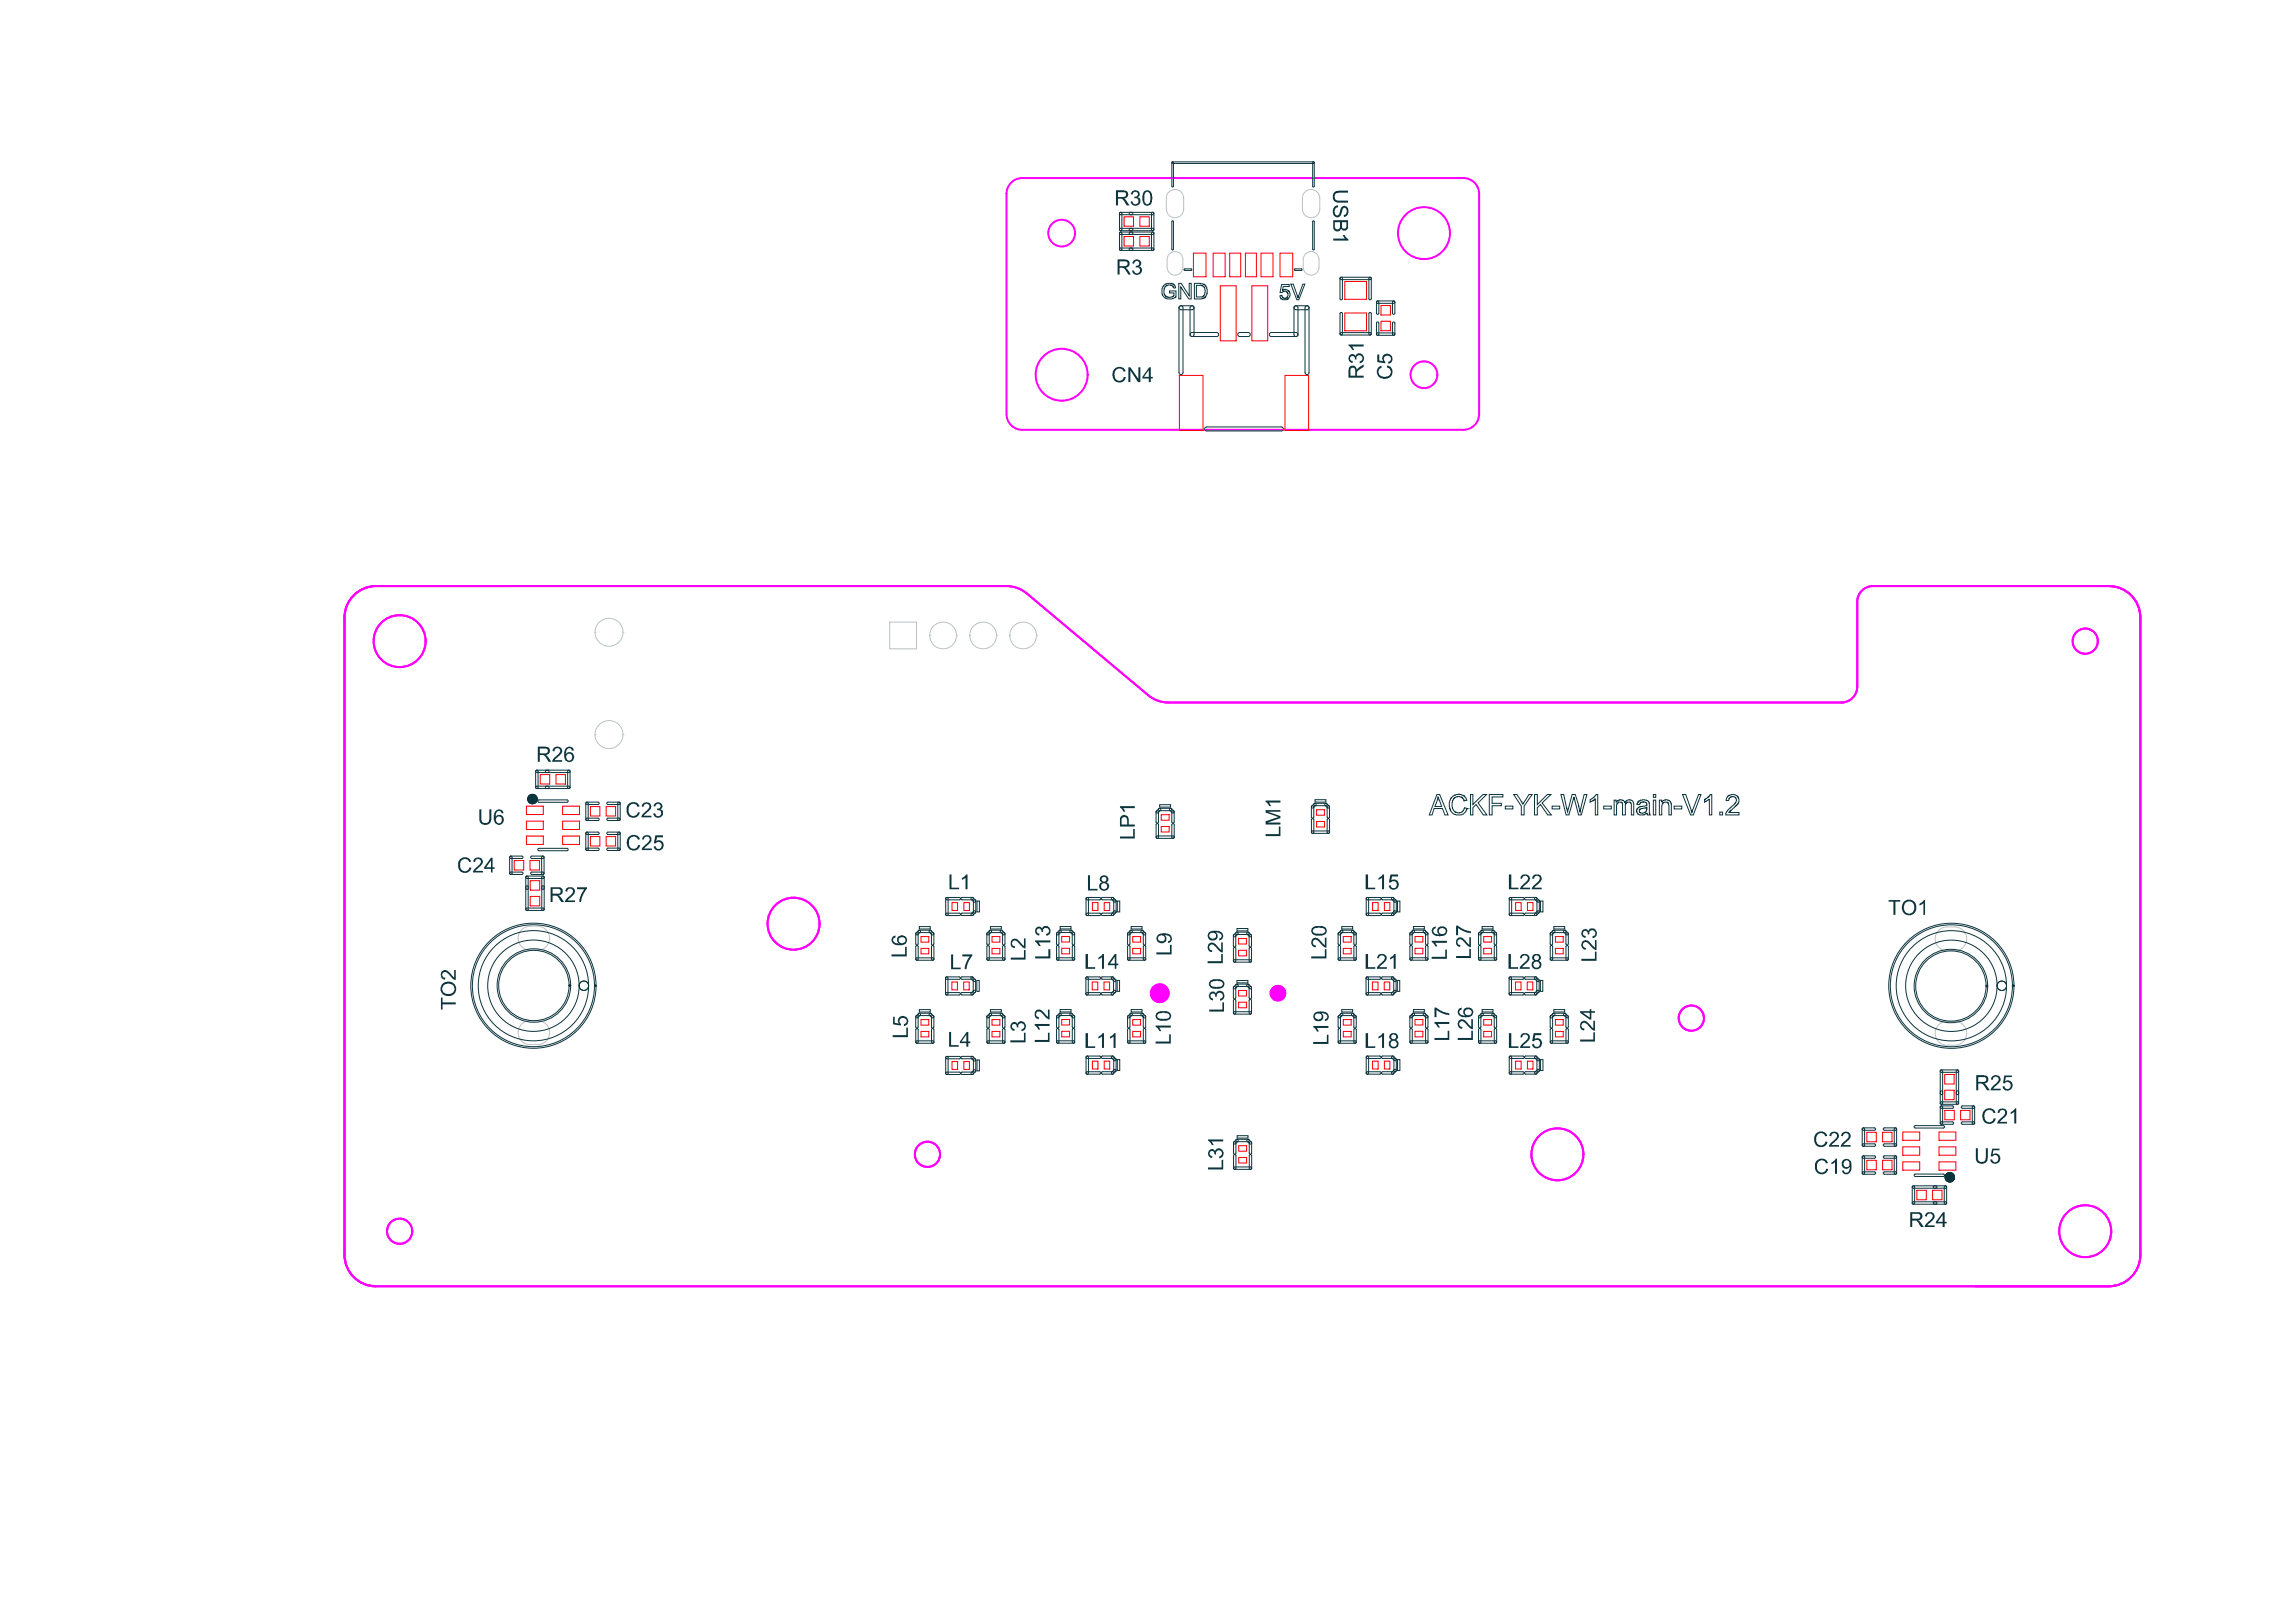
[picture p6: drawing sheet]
<svg xmlns="http://www.w3.org/2000/svg" width="297mm" height="210mm" viewBox="0 0 297 210" stroke-linecap="round" stroke-linejoin="round" font-family="sans-serif">
<g fill="#f0f">
<circle cx="150" cy="128.5" r="1.22"/>
<circle cx="165.3" cy="128.5" r="1.02"/>
</g>
<g fill="none" stroke="#f0f" stroke-width=".26">
<path d="M130.8 23.6l.4-.3 .5-.2 .6-.1h57a2.04 2.04 0 0 1 2.1 2.1v28.5a2.04 2.04 0 0 1-2.1 2h-57a2.04 2.04 0 0 1-2.1-2v-28.5l.1-.6 .2-.5zM45.8 77a4.1 4.1 0 0 1 2.8-1.2h81.6a4.1 4.1 0 0 1 2.6 1l15.7 13.2a4.1 4.1 0 0 0 2.7 .9h87a2.04 2.04 0 0 0 2.1-2v-11a2.04 2.04 0 0 1 2-2.1h30.5a4.1 4.1 0 0 1 4.1 4.1v82.5a4.1 4.1 0 0 1-4.1 4.1h-224.2a4.1 4.1 0 0 1-4-4.1v-82.5a4.1 4.1 0 0 1 1.2-2.9z"/>
<circle cx="137.3" cy="30.2" r="1.73"/>
<circle cx="184.2" cy="30.2" r="3.4"/>
<circle cx="137.3" cy="48.5" r="3.4"/>
<circle cx="184.2" cy="48.5" r="1.73"/>
<circle cx="51.7" cy="83" r="3.4"/>
<circle cx="269.8" cy="83" r="1.63"/>
<circle cx="102.7" cy="119.5" r="3.4"/>
<circle cx="218.8" cy="131.8" r="1.63"/>
<circle cx="51.7" cy="159.3" r="1.63"/>
<circle cx="120" cy="149.4" r="1.63"/>
<circle cx="201.5" cy="149.4" r="3.4"/>
<circle cx="269.8" cy="159.3" r="3.4"/>
</g>
<g fill="none" stroke="#f0f" stroke-width=".13">
<circle cx="150" cy="128.5" r="1.22"/>
<circle cx="165.3" cy="128.5" r="1.02"/>
</g>
<g fill="none" stroke="#c0c0c0" stroke-width=".13">
<path d="M151.1 25a1.12 1.12 0 0 1 1.3-.4 1.12 1.12 0 0 1 .7 1v1.5a1.12 1.12 0 0 1-1.1 1.1 1.12 1.12 0 0 1-1.1-1.1v-1.5zM153 33.6a1.02 1.02 0 0 0-1-1 1.02 1.02 0 0 0-1 1v1a1.02 1.02 0 0 0 1 1 1.02 1.02 0 0 0 1-1M153 33.6v1M168.7 25a1.12 1.12 0 0 1 1.3-.4 1.12 1.12 0 0 1 .7 1v1.5a1.12 1.12 0 0 1-1.1 1.1 1.12 1.12 0 0 1-1.1-1.1v-1.5zM168.9 32.9a1.02 1.02 0 0 1 1.1-.3 1.02 1.02 0 0 1 .6 1v1a1.02 1.02 0 0 1-1 1 1.02 1.02 0 0 1-1-1v-1l.1-.4zM77 95.1h.1M77 95.1a1.81 1.81 0 0 0 1.8 1.8 1.81 1.81 0 0 0 1.8-1.8M77 95.1a1.81 1.81 0 0 1 1.8-1.8 1.81 1.81 0 0 1 1.8 1.8M77 81.8h.1M77 81.8a1.81 1.81 0 0 0 1.8 1.8 1.81 1.81 0 0 0 1.8-1.8M77 81.8a1.81 1.81 0 0 1 1.8-1.8 1.81 1.81 0 0 1 1.8 1.8M80.6 95.1h.1"/>
<path d="M80.6 81.8h.1M115.1 80.5h3.5v3.5h-3.5zM120.3 82.2a1.73 1.73 0 0 0 1.7 1.8 1.73 1.73 0 0 0 1.7-1.8M120.3 82.2a1.73 1.73 0 0 1 1.7-1.7 1.73 1.73 0 0 1 1.7 1.7M120.3 82.2h.1M123.7 82.2h.1M125.5 82.2a1.73 1.73 0 0 0 1.7 1.8 1.73 1.73 0 0 0 1.7-1.8M125.5 82.2a1.73 1.73 0 0 1 1.7-1.7 1.73 1.73 0 0 1 1.7 1.7M125.5 82.2h.1M128.9 82.2h.1M130.6 82.2a1.73 1.73 0 0 0 1.8 1.8 1.73 1.73 0 0 0 1.7-1.8M130.6 82.2a1.73 1.73 0 0 1 1.8-1.7 1.73 1.73 0 0 1 1.7 1.7"/>
<path d="M130.6 82.2h.1M134.1 82.2h.1M67.3 120.5a2.12 2.12 0 0 1 2.3-.6 1.55 1.55 0 0 1 1.5 1.5 1.55 1.55 0 0 1-1.5 1.6 2.12 2.12 0 0 1-2.3-.7 1.55 1.55 0 0 1 0-1.8zM67.3 132.7a2.12 2.12 0 0 1 2.3-.6 1.55 1.55 0 0 1 1.5 1.5 1.55 1.55 0 0 1-1.5 1.6 2.12 2.12 0 0 1-2.3-.7 1.55 1.55 0 0 1 0-1.8zM250.7 120.6a2.12 2.12 0 0 1 2.2-.7 1.55 1.55 0 0 1 1.5 1.6 1.55 1.55 0 0 1-1.5 1.6 2.12 2.12 0 0 1-2.2-.7 1.55 1.55 0 0 1 0-1.8zM250.7 132.8a2.12 2.12 0 0 1 2.2-.6 1.55 1.55 0 0 1 1.5 1.5 1.55 1.55 0 0 1-1.5 1.6 2.12 2.12 0 0 1-2.2-.7 1.55 1.55 0 0 1 0-1.8z"/>
</g>
<g fill="none" stroke="#f00" stroke-width=".13">
<path d="M145.4 28.1h1.2v1.2h-1.2zM145.4 30.6h1.2v1.2h-1.2zM147.5 28.1h1.2v1.2h-1.2zM147.5 30.6h1.2v1.2h-1.2zM154.4 32.8h1.6v3h-1.6zM156.9 32.8h1.6v3h-1.6zM157.9 37h2v7.1h-2zM159.1 32.8h1.4v3h-1.4zM161.1 32.8h1.4v3h-1.4zM162 37h2v7.1h-2zM163.1 32.8h1.6v3h-1.6zM165.6 32.8h1.6v3h-1.6z"/>
<path d="M174 36.4h2.8v2.3h-2.8zM178.7 39.5h1.2v1.3h-1.2zM152.6 48.6h3v7.1h-3zM166.2 48.6h3.1v7.1h-3.1zM174 40.5h2.8v2.3h-2.8zM178.7 41.6h1.2v1.2h-1.2zM66.5 111.4h1.3v1.2h-1.3zM68.1 108.2h2.2v1.1h-2.2zM68.1 104.3h2.2v1.1h-2.2zM68.1 106.3h2.2v1h-2.2zM68.6 111.4h1.2v1.2h-1.2zM68.6 116h1.2v1.2h-1.2z"/>
<path d="M68.6 114h1.2v1.2h-1.2zM69.9 100.2h1.2v1.3h-1.2zM71.9 100.2h1.3v1.3h-1.3zM72.8 108.2h2.2v1.1h-2.2zM72.8 106.3h2.2v1h-2.2zM72.8 104.3h2.2v1.1h-2.2zM76.4 108.3h1.2v1.2h-1.2zM76.4 104.4h1.2v1.2h-1.2zM78.4 108.3h1.2v1.2h-1.2zM78.4 104.4h1.2v1.2h-1.2zM123.2 116.8h.7v1h-.7zM124.7 116.8h.7v1h-.7z"/>
<path d="M141.3 116.8h.7v1h-.7zM142.9 116.8h.7v1h-.7zM150.2 107h1.1v.7h-1.1zM150.2 105.4h1.1v.7h-1.1zM170.3 106.3h1v.7h-1zM170.3 104.8h1v.7h-1zM177.6 116.8h.7v1h-.7zM179.1 116.8h.7v1h-.7zM196.1 116.8h.7v1h-.7zM197.6 116.8h.7v1h-.7zM119.1 122.7h1.1v.7h-1.1zM119.1 121.2h1.1v.7h-1.1z"/>
<path d="M119.1 133.5h1.1v.7h-1.1zM119.1 131.9h1.1v.8h-1.1zM123.1 127.1h.8v1h-.8zM123.2 137.4h.7v1h-.7zM124.7 127.1h.7v1h-.7zM124.7 137.4h.7v1h-.7zM128.3 133.5h1.1v.7h-1.1zM128.3 131.9h1.1v.8h-1.1zM128.3 122.7h1.1v.7h-1.1zM128.3 121.2h1.1v.7h-1.1zM137.4 133.5h1v.7h-1zM137.4 131.9h1v.8h-1z"/>
<path d="M137.4 121.2h1v.7h-1zM137.4 122.7h1v.7h-1zM141.3 127.1h.7v1h-.7zM141.3 137.3h.7v1h-.7zM142.8 127.1h.7v1h-.7zM142.9 137.3h.7v1h-.7zM146.5 133.5h1.1v.7h-1.1zM146.5 131.9h1.1v.8h-1.1zM146.5 122.7h1.1v.7h-1.1zM146.5 121.2h1.1v.7h-1.1zM160.2 129.7h1.1v.7h-1.1zM160.2 128.2h1.1v.7h-1.1z"/>
<path d="M160.2 123h1.1v.7h-1.1zM160.2 121.5h1.1v.7h-1.1zM173.8 122.7h1v.7h-1zM173.8 121.2h1v.7h-1zM173.8 133.5h1v.7h-1zM173.8 131.9h1v.8h-1zM177.6 127.1h.7v1h-.7zM177.6 137.3h.7v1h-.7zM179.1 127.1h.7v1h-.7zM179.1 137.3h.7v1h-.7zM183.1 133.5h1v.7h-1zM183.1 131.9h1v.8h-1z"/>
<path d="M183.1 122.7h1v.7h-1zM183.1 121.2h1v.7h-1zM191.9 122.7h1.1v.7h-1.1zM191.9 121.2h1.1v.7h-1.1zM191.9 133.5h1.1v.7h-1.1zM191.9 131.9h1.1v.8h-1.1zM196.1 127.1h.7v1h-.7zM196.1 137.3h.7v1h-.7zM197.6 127.1h.7v1h-.7zM197.6 137.3h.7v1h-.7zM201.2 133.5h1v.7h-1zM201.2 131.9h1v.8h-1z"/>
<path d="M201.2 122.7h1v.7h-1zM201.2 121.2h1v.7h-1zM251.6 139.1h1.2v1.2h-1.2zM160.3 149.8h1v.7h-1zM160.3 148.3h1v.7h-1zM241.5 146.5h1.2v1.3h-1.2zM241.5 150.2h1.2v1.2h-1.2zM243.6 146.5h1.2v1.3h-1.2zM243.6 150.2h1.2v1.2h-1.2zM246.2 146.5h2.2v1.1h-2.2zM246.2 148.4h2.2v1.1h-2.2zM246.2 150.4h2.2v1h-2.2z"/>
<path d="M248 154h1.2v1.3h-1.2zM250 154h1.2v1.3h-1.2zM250.9 148.4h2.1v1.1h-2.1zM250.9 146.5h2.1v1.1h-2.1zM250.9 150.4h2.1v1h-2.1zM251.6 141.1h1.2v1.2h-1.2zM251.6 143.7h1.2v1.2h-1.2zM253.6 143.7h1.3v1.2h-1.3z"/>
</g>
<g fill="none" stroke="#0c343d" stroke-width=".13">
<path d="M144.9 29.6l4.2-.1 .2 .2-.2 .2h-4.1l-.2-.2zM144.9 27.5h4.2l.2 .1-.2 .2h-4.1l-.2-.2zM144.9 27.5h.2v.1v2.1l-.1 .2-.2-.2zM144.9 32.1h4.2l.2 .2-.2 .1h-4.1l-.2-.1zM144.9 30.1l4.2-.1 .2 .2-.2 .1h-4.1l-.2-.1zM144.9 30.1h.2v.1v2.1l-.1 .1-.2-.1zM146.2 29.5l-.1 .2 .1 .2M146.2 27.5l-.1 .1 .1 .2M146.2 32.1l-.1 .2 .1 .1M146.2 30l-.1 .2 .1 .1M146.4 29.5l.2 .2-.2 .2M146.4 27.5l.2 .1-.2 .2"/>
<path d="M146.4 32.1l.2 .2-.2 .1M146.4 30l.2 .2-.2 .1M149 27.5h.2l.1 .1v2.1l-.2 .2-.1-.2zM149 30.1h.2l.1 .1v2.1l-.2 .1-.1-.1zM151.6 21l18.3-.1 .1 .2-.1 .1h-18.2zM151.6 21l.2 .1v3l-.1 .1-.1-.1zM151.6 28.6l.2 .1v3.5l-.1 .2-.1-.2zM152.6 39.7l.2-.1h1.4a.26 .26 0 0 1 .3 .2 .26 .26 0 0 1-.3 .3h-1.4a.26 .26 0 0 1-.2-.4zM152.6 39.7a.26 .26 0 0 1 .3-.1 .26 .26 0 0 1 .1 .2v8.4a.26 .26 0 0 1-.2 .3 .26 .26 0 0 1-.3-.3zM153.2 34.8h.9l.1 .1-.1 .1h-.8zM154 39.7a.26 .26 0 0 1 .3-.1 .26 .26 0 0 1 .2 .2v3.5a.26 .26 0 0 1-.3 .3 .26 .26 0 0 1-.2-.3zM167.4 39.7a.26 .26 0 0 1 .3-.1 .26 .26 0 0 1 .2 .2v3.5a.26 .26 0 0 1-.2 .3 .26 .26 0 0 1-.3-.3z"/>
<path d="M167.4 39.7l.3-.1h1.4a.26 .26 0 0 1 .3 .2 .26 .26 0 0 1-.3 .3h-1.4a.26 .26 0 0 1-.3-.4zM167.5 34.8h.9l.1 .1-.1 .1h-.9zM168.9 39.7a.26 .26 0 0 1 .3-.1 .26 .26 0 0 1 .2 .2v8.4a.26 .26 0 0 1-.3 .3 .26 .26 0 0 1-.3-.3zM169.9 28.6l.1 .1v3.5l-.1 .2-.1-.2zM169.9 21l.1 .1v3l-.1 .1-.1-.1zM173.4 35.9h.1l.2 .1v2.6l-.2 .2-.1-.2zM173.4 35.9h3.9l.1 .1-.1 .2h-3.8l-.1-.1zM177.1 35.9h.2l.1 .1v2.6l-.1 .2-.2-.2zM178.1 39h.2l.1 .1v1.4l-.2 .2-.1-.2zM178.1 39l2.2-.1 .2 .2-.2 .2h-2.1l-.1-.2zM180.2 39h.2l.1 .1v1.4l-.2 .2-.2-.2zM154 43.2l.2-.2h3.2a.26 .26 0 0 1 .3 .3 .26 .26 0 0 1-.3 .3h-3.2a.26 .26 0 0 1-.2-.4z"/>
<path d="M155.9 55.4l.2-.1h9.7a.26 .26 0 0 1 .2 .2 .26 .26 0 0 1-.2 .3h-9.7a.26 .26 0 0 1-.2-.4zM160.2 43.2l.2-.2h1.1a.26 .26 0 0 1 .2 .3 .26 .26 0 0 1-.2 .3h-1.1a.26 .26 0 0 1-.2-.4zM164.2 43.2l.3-.2h3.2a.26 .26 0 0 1 .2 .3 .26 .26 0 0 1-.2 .3h-3.2a.26 .26 0 0 1-.3-.4zM173.4 40.5l.1-.1 .2 .2v2.6l-.2 .2-.1-.2zM173.4 43.1l3.9-.1 .1 .2-.1 .2h-3.8l-.1-.2zM177.1 40.5h.3v.1v2.6l-.1 .2-.2-.2zM178.1 41.7h.1l.2 .1v1.4l-.2 .2-.1-.2zM178.1 43.1h2.2l.2 .1-.2 .2h-2.1l-.1-.1zM180.2 41.7h.2l.1 .1v1.4l-.2 .2-.2-.2zM69.3 99.7h4.3l.2 .1-.2 .2h-4.1l-.2-.2zM69.3 99.7h.3v.1v2.1l-.1 .1-.2-.1zM70.7 99.7l-.1 .1 .1 .2"/>
<path d="M70.9 99.7l.1 .1-.1 .2M73.5 99.7h.2l.1 .1v2.1l-.2 .1-.2-.1zM66 110.8h1.5l.2 .1-.2 .2h-1.4h-.1zM66 110.8h.2v.1v2.1l-.1 .2-.2-.2zM66 112.9h1.5l.2 .1-.2 .2h-1.4l-.1-.1zM68 114.8l.2-.2 .1 .2M68 115l.2 .1 .1-.1M68.1 113.4h.1l.1 .1v4.2l-.1 .1-.2-.1zM68.1 117.6l2.1-.1 .2 .2-.2 .1h-2h-.1zM68.1 113.4h2.1l.2 .1-.2 .2h-2l-.1-.1zM68.7 110.8h1.5l.2 .1-.2 .2h-1.4h-.1zM68.7 112.9h1.5l.2 .1-.2 .2h-1.4l-.1-.1z"/>
<path d="M68.8 103.4h.1M68.8 103.4a.34 .34 0 0 0-.3 .4 .34 .34 0 0 0 .5 .3 .34 .34 0 0 0 .2-.5l-.3-.2M68.8 103.4a.34 .34 0 0 1-.1-.5 .34 .34 0 0 1 .5-.1 .34 .34 0 0 1 0 .5l-.3 .1M68.8 103.4a.34 .34 0 0 1 .1-.5 .34 .34 0 0 1 .5 .1 .34 .34 0 0 1-.2 .4h-.3M68.9 103.4a.34 .34 0 0 0-.5 .1 .34 .34 0 0 0 .1 .4 .34 .34 0 0 0 .5-.2l-.1-.3M68.9 103.4a.34 .34 0 0 1 .1-.5 .34 .34 0 0 1 .5 .2 .34 .34 0 0 1-.3 .5l-.3-.1M68.9 103.4v.1M68.9 103.4h.1M68.9 103.4a.34 .34 0 0 1 .3-.4 .34 .34 0 0 1 .3 .4 .34 .34 0 0 1-.4 .3l-.2-.2M68.9 103.4a.34 .34 0 0 0-.5-.1 .34 .34 0 0 0 0 .5 .34 .34 0 0 0 .5 0v-.3M68.9 103.4a.34 .34 0 0 1 .4-.3 .34 .34 0 0 1 .2 .5 .34 .34 0 0 1-.5 .1l-.1-.2M68.9 103.4a.34 .34 0 0 0-.4-.3 .34 .34 0 0 0-.2 .5 .34 .34 0 0 0 .4 .1l.2-.2"/>
<path d="M68.9 103.4a.34 .34 0 0 1 .5-.1 .34 .34 0 0 1 0 .5 .34 .34 0 0 1-.5 0v-.3M68.9 103.4a.34 .34 0 0 0-.3-.4 .34 .34 0 0 0-.4 .4 .34 .34 0 0 0 .4 .3l.3-.2M68.9 103.4h-.1M68.9 103.4a.34 .34 0 0 1 .5 .2 .34 .34 0 0 1-.3 .4 .34 .34 0 0 1-.4-.3l.1-.3M68.9 103.4a.34 .34 0 0 0-.2-.5 .34 .34 0 0 0-.4 .2 .34 .34 0 0 0 .3 .5l.3-.2M68.9 103.4a.34 .34 0 0 0 0-.5 .34 .34 0 0 0-.5 0 .34 .34 0 0 0 .1 .5h.3M68.9 103.4a.34 .34 0 0 1 .5 .1 .34 .34 0 0 1-.2 .5 .34 .34 0 0 1-.4-.3l.1-.3M68.9 103.4a.34 .34 0 0 0 .2-.5 .34 .34 0 0 0-.5-.1 .34 .34 0 0 0 0 .5l.2 .1M69 103.4h-.2M69 103.4a.34 .34 0 0 1 .2 .4 .34 .34 0 0 1-.4 .3 .34 .34 0 0 1-.2-.5l.2-.2M69.3 101.8l4.3-.1 .2 .2-.2 .1h-4.1h-.2zM69.6 103.6l3.8-.1 .1 .2-.1 .1h-3.7l-.1-.1z"/>
<path d="M69.6 109.8h3.8l.1 .1-.1 .2h-3.7l-.1-.1zM70.1 114.8l.1-.2 .2 .2M70.1 115l.1 .1 .2-.1M70.1 110.8h.2l.1 .1v2.1l-.2 .2-.1-.2zM70.1 113.4h.1l.2 .1v4.2l-.2 .1-.1-.1zM70.7 101.7l-.1 .2 .1 .1M70.9 101.7l.1 .2-.1 .1M75.8 107.7h1.6l.1 .1-.1 .2h-1.5l-.1-.2zM75.8 107.7h.3v.1v2.1l-.2 .2-.1-.2zM75.8 109.8h1.6l.1 .1-.1 .2h-1.5l-.1-.2zM75.8 105.9h1.6l.1 .1-.1 .2h-1.5l-.1-.2zM75.8 103.8h.1l.2 .2v2l-.2 .2-.1-.2z"/>
<path d="M75.8 103.8h1.6l.1 .2-.1 .1h-1.5l-.1-.1zM78.5 103.8h1.6l.1 .2-.1 .1h-1.4h-.2zM78.5 107.7h1.6l.1 .1-.1 .2h-1.4l-.2-.1zM78.5 109.8h1.6l.1 .1-.1 .2h-1.4l-.2-.1zM78.5 105.9h1.6l.1 .1-.1 .2h-1.4l-.2-.1zM80 103.8h.1l.1 .2v2l-.1 .2-.2-.2zM80 107.7h.2v.1v2.1l-.1 .2-.2-.2zM118.9 119.9h1.5v.3h-1.5zM122.4 116.2l1.7-.1 .2 .2-.2 .2h-1.6l-.1-.1zM122.4 116.2l.1-.1 .2 .2v2l-.2 .2-.2-.2zM122.4 118.2h1.7l.2 .1-.2 .2h-1.6l-.1-.1zM124.4 116.2l1.4-.1 .1 .2-.1 .1h-1.3l-.2-.1z"/>
<path d="M124.4 118.2h1.4l.1 .1-.1 .2h-1.3l-.1-.1zM125.7 116.2h.2l.3 .3v.2h-.2l-.3-.3zM126 117.9h.2v.2l-.3 .3h-.2v-.2zM126 116.5l.1-.1 .1 .2v1.4l-.1 .2-.2-.2zM126.4 116.6h.3v1.4h-.3zM128.1 119.9h1.4v.3h-1.4zM137.1 119.9h1.5v.3h-1.5zM140.5 116.2l1.8-.1 .1 .2-.1 .2h-1.6l-.2-.2zM140.5 116.2l.2-.1 .1 .2v2l-.1 .2-.2-.2zM140.5 118.2h1.8l.1 .1-.1 .2h-1.6l-.2-.2zM142.5 116.2l1.4-.1 .2 .2-.2 .1h-1.3l-.1-.1zM142.5 118.2h1.4l.2 .1-.2 .2h-1.3l-.1-.1z"/>
<path d="M143.8 116.2h.2l.4 .3v.2h-.3l-.3-.3zM143.8 118.2l.3-.3h.3v.2l-.4 .3h-.2zM144.1 116.5l.1-.1 .2 .2v1.4l-.2 .2-.1-.2zM144.6 116.6h.3v1.4h-.3zM146.3 119.9h1.5v.3h-1.5zM149.6 105h.2l.1 .1v1.3l-.2 .1-.1-.1zM149.6 105l.3-.4h.2v.3l-.3 .3h-.2zM149.6 106.6h.1l.2 .1v1.6l-.2 .2-.1-.2zM149.6 108.2h2.2l.1 .1-.1 .2h-2.1l-.1-.1zM149.9 104.6h1.5l.2 .2-.2 .1h-1.4l-.1-.1zM150 104.1h1.4v.3h-1.4zM151.3 104.6h.3l.3 .4v.2h-.3l-.3-.3z"/>
<path d="M151.6 105h.3v.1v1.3l-.1 .1-.2-.1zM151.6 106.6h.2l.1 .1v1.6l-.1 .2-.2-.2zM169.7 104.3l.3-.3h.2v.2l-.3 .3h-.2zM169.7 104.3h.1l.2 .1v1.3l-.2 .2-.1-.2zM169.7 106l.1-.1 .2 .2v1.6l-.2 .1-.1-.1zM169.7 107.6l2.2-.1 .1 .2-.1 .1h-2.1h-.1zM170 104h1.5l.2 .1-.2 .2h-1.4l-.1-.1zM170.1 103.5h1.4v.3h-1.4zM171.4 104h.2l.4 .3v.2h-.3l-.3-.3zM171.7 104.3h.3v.1v1.3l-.2 .2-.1-.2zM171.7 106l.2-.1 .1 .2v1.6l-.1 .1-.2-.1zM173.6 119.9h1.4v.3h-1.4z"/>
<path d="M176.8 116.2l1.7-.1 .2 .2-.2 .2h-1.6l-.1-.1zM176.8 116.2l.1-.1 .2 .2v2l-.2 .2-.1-.2zM176.8 118.2h1.7l.2 .1-.2 .2h-1.6l-.1-.1zM178.8 116.2l1.4-.1 .1 .2-.1 .1h-1.3l-.2-.1zM178.8 118.2h1.4l.1 .1-.1 .2h-1.3l-.1-.1zM180.1 116.2h.2l.3 .3v.2h-.2l-.3-.3zM180.1 118.2l.3-.3h.2v.2l-.3 .3h-.2zM180.4 116.5l.1-.1 .1 .2v1.4l-.1 .2-.2-.2zM180.8 116.6h.3v1.4h-.3zM182.9 119.9h1.4v.3h-1.4zM191.7 119.9h1.5v.3h-1.5zM195.3 116.2l1.7-.1 .2 .2-.2 .2h-1.6l-.1-.1z"/>
<path d="M195.3 116.2l.1-.1 .2 .2v2l-.2 .2-.1-.2zM195.3 118.2h1.7l.2 .1-.2 .2h-1.6l-.1-.1zM197.3 116.2l1.4-.1 .1 .2-.1 .1h-1.3l-.2-.1zM197.3 118.2h1.4l.1 .1-.1 .2h-1.3l-.1-.1zM198.6 116.2h.2l.3 .3v.2h-.2l-.3-.3zM198.6 118.2l.3-.3h.2v.2l-.3 .3h-.2zM198.9 116.5h.2v.1v1.4l-.1 .2-.2-.2zM199.3 116.6h.3v1.4h-.3zM201 119.9h1.4v.3h-1.4zM118.5 120.7h.2l.1 .1v1.3l-.2 .2-.1-.2zM118.5 131.5l.1-.1 .2 .2v1.3l-.2 .1-.1-.1zM118.5 120.7l.3-.3h.2v.2l-.3 .4h-.2z"/>
<path d="M118.5 131.5l.3-.3h.2v.2l-.3 .3h-.2zM118.5 133.1h.1l.2 .1v1.7l-.2 .1-.1-.1zM118.5 134.7h2.2l.1 .2-.1 .1h-2.1h-.1zM118.5 122.4h.2l.1 .1v1.6l-.2 .2-.1-.2zM118.5 124h2.2l.1 .1-.1 .2h-2.1l-.1-.1zM118.8 120.4h1.6l.1 .1-.1 .2h-1.5l-.1-.1zM118.8 131.2l1.6-.1 .1 .2-.1 .1h-1.5h-.1zM118.9 130.7h1.5v.3h-1.5zM120.2 120.4h.3l.3 .3v.3h-.2l-.4-.4zM120.2 131.2h.3l.3 .3v.2h-.2l-.4-.3zM120.6 120.7h.2v.1v1.3l-.1 .2-.2-.2zM120.6 131.5l.1-.1 .1 .2v1.3l-.1 .1-.2-.1z"/>
<path d="M120.6 133.1h.1l.1 .1v1.7l-.1 .1-.2-.1zM120.6 122.4h.2v.1v1.6l-.1 .2-.2-.2zM122.4 126.5l1.7-.1 .1 .2-.1 .1h-1.6l-.2-.1zM122.4 126.5l.1-.1 .1 .2v2l-.1 .2-.2-.2zM122.4 128.5h1.7l.1 .1-.1 .2h-1.6l-.1-.1zM122.4 136.8l1.7-.1 .2 .2-.2 .1h-1.6h-.1zM122.4 136.8h.2l.1 .1v2l-.2 .2-.2-.2zM122.4 138.8l1.7-.1 .2 .2-.2 .2h-1.6l-.1-.1zM124.3 126.5l1.5-.1 .1 .2-.1 .1h-1.3l-.2-.1zM124.3 128.5l1.5-.1 .1 .2-.1 .2h-1.3l-.2-.2zM124.4 136.8l1.4-.1 .1 .2-.1 .1h-1.3h-.1zM124.4 138.8l1.4-.1 .1 .2-.1 .1h-1.3l-.2-.1z"/>
<path d="M125.6 126.5h.3l.3 .3v.2h-.2l-.4-.3zM125.6 128.5l.4-.3h.2v.2l-.3 .3h-.3zM125.7 136.8h.2l.3 .3v.2h-.2l-.3-.3zM126 126.8l.1-.1 .1 .2v1.4l-.1 .1-.2-.1zM126 138.5h.2v.2l-.3 .3h-.2v-.2zM126 137.1l.1-.1 .1 .2v1.4l-.1 .1-.2-.1zM126.4 126.9h.3v1.4h-.3zM126.4 137.2h.3v1.4h-.3zM127.7 131.5l.1-.1 .2 .2v1.3l-.2 .1-.1-.1zM127.7 120.7h.2l.1 .1v1.3l-.2 .2-.1-.2zM127.7 133.1h.2l.1 .1v1.7l-.2 .1-.1-.1zM127.7 134.7h2.2l.1 .2-.1 .1h-2.1l-.1-.1z"/>
<path d="M127.7 122.4h.2l.1 .1v1.6l-.2 .2-.1-.2zM127.7 124h2.2l.1 .1-.1 .2h-2.1l-.1-.2zM128 131.2h.2v.2l-.3 .3h-.2v-.2zM128 120.4h.2v.2l-.3 .4h-.2v-.3zM128 131.2l1.5-.1 .2 .2-.2 .1h-1.4h-.1zM128 120.4h1.5l.2 .1-.2 .2h-1.4l-.1-.1zM128.1 130.7h1.4v.3h-1.4zM129.4 131.2h.3l.3 .3v.2h-.3l-.3-.3zM129.4 120.4h.3l.3 .3v.3h-.3l-.3-.4zM129.7 131.5l.2-.1 .1 .2v1.3l-.1 .1-.2-.1zM129.7 120.7h.3v.1v1.3l-.1 .2-.2-.2zM129.8 133.1h.2v.1v1.7l-.1 .1-.2-.1z"/>
<path d="M129.8 122.4h.2v.1v1.6l-.1 .2-.2-.2zM136.7 131.5l.1-.1 .2 .2v1.3l-.2 .1-.1-.1zM136.7 120.7h.1l.2 .1v1.3l-.2 .2-.1-.2zM136.7 131.5l.3-.3h.3v.2l-.4 .3h-.2zM136.7 120.7l.3-.3h.3v.2l-.4 .3h-.2zM136.7 133.1h.3v.1v1.6l-.2 .2-.1-.2zM136.7 134.7h2.2l.1 .1-.1 .2h-2.1l-.1-.2zM136.7 124l2.2-.1 .1 .2-.1 .2h-2.1l-.1-.2zM136.7 122.4h.3v.1v1.6l-.2 .2-.1-.2zM137 120.4h1.6l.1 .1-.1 .2h-1.5l-.1-.1zM137 131.2l1.6-.1 .1 .2-.1 .1h-1.5h-.1zM137.1 130.6h1.5v.4h-1.5z"/>
<path d="M138.5 120.4h.2l.3 .3v.2h-.2l-.3-.3zM138.5 131.2h.2l.3 .3v.2h-.2l-.3-.3zM138.8 120.7h.1l.1 .1v1.3l-.1 .2-.2-.2zM138.8 131.5l.1-.1 .1 .2v1.3l-.1 .1-.2-.1zM138.8 133.1h.2v.1v1.6l-.1 .2-.2-.2zM138.8 122.4h.2v.1v1.6l-.1 .2-.2-.2zM140.5 126.5l1.7-.1 .2 .2-.2 .1h-1.6h-.1zM140.5 126.5l.1-.1 .2 .2v2l-.2 .2-.1-.2zM140.5 128.5h1.7l.2 .1-.2 .2h-1.6l-.1-.1zM140.5 136.7h1.8l.1 .1-.1 .2h-1.6l-.2-.2zM140.5 136.7h.2l.1 .1v2.1l-.1 .1-.2-.1zM140.5 138.7h1.8l.1 .2-.1 .1h-1.6l-.2-.1z"/>
<path d="M142.5 126.5l1.4-.1 .2 .2-.2 .1h-1.3l-.1-.1zM142.5 128.5l1.4-.1 .2 .2-.2 .2h-1.3l-.1-.2zM142.5 136.7h1.4l.2 .1-.2 .2h-1.3l-.1-.1zM142.5 138.7h1.4l.2 .1-.2 .2h-1.3h-.1zM143.8 126.5h.2l.3 .3v.2h-.2l-.3-.3zM143.8 128.5l.3-.3h.2v.2l-.3 .3h-.2zM143.8 136.7h.2l.4 .3v.2h-.3l-.3-.3zM143.8 138.7l.3-.3h.3v.2l-.4 .4h-.2zM144.1 126.8l.1-.1 .2 .2v1.4l-.2 .1-.1-.1zM144.1 137h.1l.2 .1v1.4l-.2 .2-.1-.2zM144.5 126.9h.3v1.4h-.3zM144.6 137.1h.3v1.4h-.3z"/>
<path d="M145.9 120.7h.2l.1 .1v1.3l-.2 .2-.1-.2zM145.9 120.7l.3-.3h.2v.2l-.3 .4h-.2zM145.9 131.5l.1-.1 .2 .2v1.3l-.2 .1-.1-.1zM145.9 131.5l.3-.3h.2v.2l-.3 .3h-.2zM145.9 133.1h.1l.2 .1v1.7l-.2 .1-.1-.1zM145.9 134.7h2.2l.1 .2-.1 .1h-2.1l-.1-.1zM145.9 122.4h.2l.1 .1v1.6l-.2 .2-.1-.2zM145.9 124h2.2l.1 .1-.1 .2h-2.1l-.1-.2zM146.2 120.4h1.6l.1 .1-.1 .2h-1.5l-.1-.1zM146.2 131.2l1.6-.1 .1 .2-.1 .1h-1.5h-.1zM146.3 130.7h1.5v.3h-1.5zM147.6 131.2h.3l.3 .3v.2h-.2l-.4-.3z"/>
<path d="M147.6 120.4h.3l.3 .3v.3h-.2l-.4-.4zM148 131.5l.1-.1 .1 .2v1.3l-.1 .1-.2-.1zM148 120.7h.2v.1v1.3l-.1 .2-.2-.2zM148 133.1h.1l.1 .1v1.7l-.1 .1-.2-.1zM148 122.4h.2v.1v1.6l-.1 .2-.2-.2zM159.6 127.7h.1l.2 .1v1.3l-.2 .2-.1-.2zM159.6 121l.1-.1 .2 .2v1.3l-.2 .1-.1-.1zM159.6 129.4h.2l.1 .1v1.6l-.2 .1-.1-.1zM159.6 131l2.2-.1 .1 .2-.1 .1h-2.1h-.1zM159.6 122.6h.2l.1 .2v1.6l-.2 .1-.1-.1zM159.6 124.2h2.2l.1 .2-.1 .1h-2.1h-.1zM159.9 127.4h.2v.2l-.3 .3h-.2v-.2l.3-.3"/>
<path d="M159.9 120.7h.2v.2l-.3 .3h-.2v-.2l.3-.3M159.9 127.4l1.5-.1 .2 .2-.2 .2h-1.4l-.1-.2zM159.9 120.7l1.5-.1 .2 .2-.2 .1h-1.4l-.1-.1zM160 126.9h1.4v.3h-1.4zM160 120.2h1.4v.3h-1.4zM161.3 127.4h.3l.3 .3v.2h-.3l-.3-.3zM161.3 120.7h.3l.3 .3v.2h-.3l-.3-.3zM161.6 127.7h.2l.1 .1v1.3l-.1 .2-.2-.2zM161.6 121l.2-.1 .1 .2v1.3l-.1 .1-.2-.1zM161.6 129.4l.2-.1 .1 .2v1.6l-.1 .1-.2-.1zM161.6 122.6h.2l.1 .2v1.6l-.1 .1-.2-.1zM173.2 131.5l.1-.1 .1 .2v1.3l-.1 .1-.2-.1z"/>
<path d="M173.2 120.7h.1l.1 .1v1.3l-.1 .2-.2-.2zM173.2 131.5l.3-.3h.2v.2l-.3 .3h-.2zM173.2 120.7l.3-.3h.2v.2l-.3 .4h-.2zM173.2 133.1h.2v.1v1.7l-.1 .1-.2-.1zM173.2 122.4h.2v.1v1.6l-.1 .2-.2-.2zM173.2 124h2.1l.2 .1-.2 .2h-2l-.1-.1zM173.2 134.7h2.1l.2 .2-.2 .1h-2h-.1zM173.5 131.2l1.5-.1 .2 .2-.2 .1h-1.4h-.1zM173.5 120.4h1.5l.2 .1-.2 .2h-1.4l-.1-.1zM173.6 130.7h1.4v.3h-1.4zM174.9 131.2h.2l.3 .3v.2h-.2l-.3-.3zM174.9 120.4h.2l.3 .3v.3h-.2l-.3-.4z"/>
<path d="M175.2 131.5l.1-.1 .2 .2v1.3l-.2 .1-.1-.1zM175.2 120.7h.1l.2 .1v1.3l-.2 .2-.1-.2zM175.2 122.4h.2l.1 .1v1.6l-.2 .2-.1-.2zM175.2 133.1h.2l.1 .1v1.7l-.2 .1-.1-.1zM176.8 126.5l1.7-.1 .1 .2-.1 .1h-1.6l-.2-.1zM176.8 126.5l.1-.1 .1 .2v2l-.1 .2-.2-.2zM176.8 128.5h1.7l.1 .1-.1 .2h-1.6l-.1-.1zM176.8 136.7h1.7l.2 .1-.2 .2h-1.6l-.1-.1zM176.8 136.7h.1l.2 .1v2.1l-.2 .1-.1-.1zM176.8 138.7h1.7l.2 .2-.2 .1h-1.6l-.1-.1zM178.7 128.5l1.5-.1 .1 .2-.1 .2h-1.3l-.2-.2zM178.7 126.5l1.5-.1 .1 .2-.1 .1h-1.3l-.2-.1z"/>
<path d="M178.8 136.7h1.4l.1 .1-.1 .2h-1.3l-.1-.1zM178.8 138.7h1.4l.1 .1-.1 .2h-1.3h-.1zM180 128.5l.4-.3h.2v.2l-.3 .3h-.3zM180 126.5h.3l.3 .3v.2h-.2l-.4-.3zM180.1 136.7h.2l.3 .3v.2h-.2l-.3-.3zM180.1 138.7l.3-.3h.2v.2l-.3 .4h-.2zM180.4 126.8l.1-.1 .1 .2v1.4l-.1 .1-.2-.1zM180.4 137h.1l.1 .1v1.4l-.1 .2-.2-.2zM180.8 126.9h.3v1.4h-.3zM180.8 137.1h.3v1.4h-.3zM182.4 120.7h.1l.2 .1v1.3l-.2 .2-.1-.2zM182.4 131.5l.1-.1 .2 .2v1.3l-.2 .1-.1-.1z"/>
<path d="M182.4 133.1h.2l.1 .1v1.6l-.1 .2-.2-.2zM182.4 134.7h2.2l.1 .1-.1 .2h-2h-.2zM182.4 122.4l.2-.1 .1 .2v1.6l-.1 .2-.2-.2zM182.4 124l2.2-.1 .1 .2-.1 .2h-2l-.2-.2zM182.7 120.9l.3-.3v-.2h-.3l-.3 .3v.2h.3M182.7 131.7l.3-.3v-.2h-.3l-.3 .3v.2h.3M182.7 120.4h1.6l.1 .1-.1 .2h-1.4l-.2-.1zM182.7 131.2l1.6-.1 .1 .2-.1 .1h-1.4h-.2zM182.9 130.6h1.4v.4h-1.4zM184.2 131.2h.2l.3 .3v.2h-.2l-.3-.3zM184.2 120.4h.2l.3 .3v.2h-.2l-.3-.3zM184.5 131.5l.1-.1 .1 .2v1.3l-.1 .1-.2-.1z"/>
<path d="M184.5 120.7h.1l.1 .1v1.3l-.1 .2-.2-.2zM184.5 133.1h.2v.1v1.6l-.1 .2-.2-.2zM184.5 122.4h.2v.1v1.6l-.1 .2-.2-.2zM191.3 120.7h.2l.1 .1v1.3l-.2 .2-.1-.2zM191.3 131.5h.2l.1 .1v1.3l-.2 .1-.1-.1zM191.3 122.4l.1-.1 .2 .2v1.6l-.2 .2-.1-.2zM191.3 124h2.2l.1 .1-.1 .2h-2.1l-.1-.1zM191.3 133.1h.1l.2 .1v1.6l-.2 .2-.1-.2zM191.3 134.7h2.2l.1 .1-.1 .2h-2.1h-.1zM191.6 120.4h.3v.2l-.4 .3h-.2v-.2zM191.6 131.2h.3v.2l-.4 .3h-.2v-.2zM191.6 120.4h1.6l.1 .1-.1 .2h-1.5l-.1-.2z"/>
<path d="M191.6 131.2l1.6-.1 .1 .2-.1 .1h-1.5l-.1-.1zM191.7 130.6h1.5v.4h-1.5zM193 120.4h.3l.3 .3v.2h-.2l-.4-.3zM193 131.2h.3l.3 .3v.2h-.2l-.4-.3zM193.4 120.7h.2v.1v1.3l-.1 .2-.2-.2zM193.4 131.5h.2v.1v1.3l-.1 .1-.2-.1zM193.4 122.4l.1-.1 .1 .2v1.6l-.1 .2-.2-.2zM193.4 133.1h.1l.1 .1v1.6l-.1 .2-.2-.2zM195.3 126.5l1.7-.1 .2 .2-.2 .1h-1.6l-.2-.1zM195.3 126.5h.2v.1v2l-.1 .2-.2-.2zM195.3 128.5h1.7l.2 .1-.2 .2h-1.6l-.2-.2zM195.3 136.7h1.7l.2 .1-.2 .2h-1.6l-.1-.1z"/>
<path d="M195.3 136.7h.1l.2 .1v2.1l-.2 .1-.1-.1zM195.3 138.7h1.7l.2 .2-.2 .1h-1.6l-.1-.1zM197.3 126.5l1.4-.1 .1 .2-.1 .1h-1.3h-.1zM197.3 128.5l1.4-.1 .1 .2-.1 .2h-1.3l-.2-.2zM197.3 136.7h1.4l.1 .1-.1 .2h-1.3l-.1-.1zM197.3 138.7h1.4l.1 .1-.1 .2h-1.3h-.1zM198.6 126.5h.2l.3 .3v.2h-.2l-.3-.3zM198.6 128.5l.3-.3h.2v.2l-.3 .3h-.2zM198.6 136.7h.2l.3 .3v.2h-.2l-.3-.3zM198.6 138.7l.3-.3h.2v.2l-.3 .4h-.2zM198.9 126.8l.1-.1 .1 .2v1.4l-.1 .1-.2-.1zM198.9 137h.2v.1v1.4l-.1 .2-.2-.2z"/>
<path d="M199.3 126.9h.3v1.4h-.3zM199.3 137.1h.3v1.4h-.3zM200.6 131.5l.3-.3h.2v.2l-.3 .3h-.2zM200.6 120.7l.3-.3h.2v.2l-.3 .4h-.2zM200.6 131.5l.1-.1 .2 .2v1.3l-.2 .1-.1-.1zM200.6 120.7h.1l.2 .1v1.3l-.2 .2-.1-.2zM200.6 133.1h.2l.1 .1v1.7l-.2 .1-.1-.1zM200.6 134.7h2.1l.2 .2-.2 .1h-2l-.1-.1zM200.6 122.4h.2l.1 .1v1.6l-.2 .2-.1-.2zM200.6 124h2.1l.2 .1-.2 .2h-2l-.1-.2zM200.9 131.2l1.5-.1 .2 .2-.2 .1h-1.4h-.1zM200.9 120.4h1.5l.2 .1-.2 .2h-1.4l-.1-.1z"/>
<path d="M201 130.7h1.4v.3h-1.4zM202.3 131.2h.2l.4 .3v.2h-.3l-.3-.3zM202.3 120.4h.2l.4 .3v.3h-.3l-.3-.4zM202.6 131.5l.1-.1 .2 .2v1.3l-.2 .1-.1-.1zM202.6 120.7h.1l.2 .1v1.3l-.2 .2-.1-.2zM202.6 133.1h.3v.1v1.7l-.2 .1-.1-.1zM202.6 122.4h.3v.1v1.6l-.2 .2-.1-.2zM251.1 138.5h.2v.1v4.2l-.1 .1-.2-.1zM251.1 138.5h2.1l.2 .1-.2 .2h-2l-.2-.2zM253.1 138.5h.2l.1 .1v4.2l-.2 .1-.1-.1zM159.6 147.8h.2l.1 .1v1.3l-.2 .2-.1-.2zM159.6 149.5l.1-.1 .2 .2v1.6l-.2 .1-.1-.1z"/>
<path d="M159.6 151.1l2.2-.1 .1 .2-.1 .1h-2.1h-.1zM159.9 147.5h.3v.2l-.4 .3h-.2v-.2zM159.9 147.5l1.6-.1 .1 .2-.1 .1h-1.5l-.1-.1zM160 147h1.5v.3h-1.5zM161.4 147.5h.2l.3 .3v.2h-.2l-.3-.3zM161.7 147.8h.2v.1v1.3l-.1 .2-.2-.2zM161.7 149.5l.1-.1 .1 .2v1.6l-.1 .1-.2-.1zM241 146h1.5l.2 .1-.2 .2h-1.4l-.2-.2zM241 146h.1l.1 .1v2.1l-.1 .1-.2-.1zM241 148.1l1.5-.1 .2 .2-.2 .1h-1.4l-.2-.1zM241 149.6h1.5l.2 .1-.2 .2h-1.4l-.1-.1zM241 149.6h.1l.1 .1v2.1l-.1 .2-.2-.2z"/>
<path d="M241 151.7l1.5-.1 .2 .2-.2 .2h-1.4l-.1-.1zM243.7 146h1.5l.2 .1-.2 .2h-1.4l-.2-.2zM243.7 148.1l1.5-.1 .2 .2-.2 .1h-1.4l-.2-.1zM243.7 149.6h1.5l.2 .1-.2 .2h-1.4l-.2-.2zM243.7 151.7l1.5-.1 .2 .2-.2 .2h-1.4l-.2-.2zM245.1 146h.2l.1 .1v2.1l-.2 .1-.1-.1zM245.1 149.6h.1l.2 .1v2.1l-.2 .2-.1-.2zM247.4 155.6l4.3-.1 .1 .2-.1 .1h-4.2l-.1-.1zM247.4 153.5h4.3l.1 .1-.1 .2h-4.2l-.1-.2zM247.4 153.5h.1l.2 .1v2.1l-.2 .1-.1-.1zM247.7 152l3.7-.1 .2 .2-.2 .1h-3.6l-.2-.1zM247.7 145.7h3.7l.2 .1-.2 .2h-3.6l-.1-.1z"/>
<path d="M250.3 155.5l-.2 .2 .2 .1M250.3 153.5l-.2 .1 .2 .2M250.4 155.5l.2 .2-.2 .1M250.4 153.5l.2 .1-.2 .2M251 141.3l.2-.1 .1 .1M251 141.5l.2 .2 .1-.2M251.1 142.6h2.1l.2 .2-.2 .1h-2l-.2-.1zM251.1 145.2h1.5l.1 .1-.1 .2h-1.4l-.1-.1zM251.1 143.2l.1-.1 .1 .2v2l-.1 .2-.2-.2zM251.1 143.2l1.5-.1 .1 .2-.1 .1h-1.4h-.1zM251.6 153.5h.2v.1v2.1l-.1 .1-.2-.1zM252.2 152.3a.34 .34 0 0 0-.3 .4 .34 .34 0 0 0 .4 .3 .34 .34 0 0 0 .2-.4l-.2-.2"/>
<path d="M252.2 152.4a.34 .34 0 0 1-.2-.5 .34 .34 0 0 1 .5-.1 .34 .34 0 0 1 .1 .5l-.3 .1M252.2 152.4h.1M252.2 152.3l.1 .1M252.2 152.3a.34 .34 0 0 0-.4 .3 .34 .34 0 0 0 .3 .4 .34 .34 0 0 0 .4-.4l-.2-.2M252.2 152.3a.34 .34 0 0 1 .2-.4 .34 .34 0 0 1 .4 .2 .34 .34 0 0 1-.2 .4l-.3-.1M252.2 152.3a.34 .34 0 0 1 .4-.4 .34 .34 0 0 1 .3 .4 .34 .34 0 0 1-.4 .3l-.2-.2M252.2 152.3a.34 .34 0 0 0-.5-.1 .34 .34 0 0 0 0 .5 .34 .34 0 0 0 .5 0l.1-.3M252.3 152.3a.34 .34 0 0 1 .4-.2 .34 .34 0 0 1 .2 .4 .34 .34 0 0 1-.5 .2l-.1-.3M252.3 152.3v.1M252.3 152.3a.34 .34 0 0 0-.5-.2 .34 .34 0 0 0-.2 .4 .34 .34 0 0 0 .5 .2l.2-.3M252.3 152.3a.34 .34 0 0 1 .5-.1 .34 .34 0 0 1 0 .5 .34 .34 0 0 1-.5 0l-.1-.3M252.3 152.3a.34 .34 0 0 0-.4-.4 .34 .34 0 0 0-.3 .4 .34 .34 0 0 0 .4 .3l.2-.2"/>
<path d="M252.3 152.3l-.1 .1M252.3 152.3a.34 .34 0 0 1 .5 .1 .34 .34 0 0 1-.2 .5 .34 .34 0 0 1-.4-.2v-.3M252.3 152.3a.34 .34 0 0 1 .3 .4 .34 .34 0 0 1-.4 .3 .34 .34 0 0 1-.2-.4l.2-.2M252.3 152.3a.34 .34 0 0 1 .4 .3 .34 .34 0 0 1-.3 .4 .34 .34 0 0 1-.3-.4l.1-.2M252.3 152.3a.34 .34 0 0 0 0-.5 .34 .34 0 0 0-.5 .1 .34 .34 0 0 0 .1 .5h.3M252.5 151.8a.31 .31 0 0 1 .2 .4 .31 .31 0 0 1-.4 .2M252.5 151.8a.31 .31 0 0 0-.4 .1 .31 .31 0 0 0 .1 .4M253.1 141.3l.1-.1 .2 .1M253.1 141.5l.1 .2 .2-.2M253.8 145.2h1.5l.2 .1-.2 .2h-1.4l-.1-.1zM253.8 143.2l1.5-.1 .2 .2-.2 .1h-1.4h-.1zM255.2 143.2l.1-.1 .2 .2v2l-.2 .2-.1-.2z"/>
<circle cx="68.7" cy="103.7" r=".34"/>
<circle cx="252" cy="152.6" r=".34"/>
<circle cx="252" cy="152.1" r=".34"/>
<circle cx="252.2" cy="152" r=".34"/>
</g>
<g fill="#0c343d">
<path d="M156.3 151.1h1.7v-1h.2v1.2h-1.9z"/>
<path d="M156.4 148.9a.44 .44 0 0 1 .8 .1 .56 .56 0 0 1 .6-.4 .56 .56 0 0 1 .5 .6 .63 .63 0 0 1-.6 .7v-.3a.39 .39 0 0 0 .3-.5 .39 .39 0 0 0-.5-.2 .39 .39 0 0 0-.2 .5h-.2a.33 .33 0 0 0-.3-.4 .33 .33 0 0 0-.3 .3 .33 .33 0 0 0 .3 .3v.3l-.1-.1a.62 .62 0 0 1-.3-.9z"/>
<path d="M156.3 147.5h1.9v.2h-1.5l.3 .4-.2 .1-.5-.6z"/>
<path d="M71.6 96.8a.61 .61 0 0 1 .9 0 .61 .61 0 0 1 0 .8l-.8 .8h1v.2h-1.3l.1-.4 .6-.4a.6 .6 0 0 0 .3-.9 .41 .41 0 0 0-.7 .3h-.2z"/>
<path d="M257.6 139.4h.1a.62 .62 0 0 1 1 0 .62 .62 0 0 1-.3 .9l-.6 .6h1v.2h-1.3l.1-.4 .7-.5a.57 .57 0 0 0 .1-.8 .41 .41 0 0 0-.6 .4l-.2-.1z"/>
<path d="M259.3 139.2h1v.2h-.8l-.1 .5a.66 .66 0 0 1 1 .5 .66 .66 0 0 1-.7 .7 .62 .62 0 0 1-.6-.5h.2a.4 .4 0 0 0 .6 .3 .4 .4 0 0 0 .2-.6 .4 .4 0 0 0-.4-.3 .4 .4 0 0 0-.4 .2h-.2z"/>
<path d="M249.2 157a.66 .66 0 0 1 .7-.1 .66 .66 0 0 1 .4 .6l-.2 .4-.8 .7h1v.2h-1.3l.2-.5 .4-.3a.66 .66 0 0 0 .4-.8 .37 .37 0 0 0-.4-.1 .37 .37 0 0 0-.3 .3h-.3z"/>
<path d="M130.7 134.6h1.8v-1h.2v1.3h-2z"/>
<path d="M130.8 132.5h.1a.44 .44 0 0 1 .7 0 .58 .58 0 0 1 .7-.3 .58 .58 0 0 1 .4 .5 .62 .62 0 0 1-.5 .7v-.2a.39 .39 0 0 0 .3-.5 .39 .39 0 0 0-.5-.3 .39 .39 0 0 0-.3 .6l-.2-.1a.33 .33 0 0 0-.2-.4 .33 .33 0 0 0-.4 .3 .33 .33 0 0 0 .3 .4v.2a.62 .62 0 0 1-.4-.9z"/>
<path d="M234.8 146.8a.9 .9 0 0 1 .9-.4 .9 .9 0 0 1 .7 .6h-.2a.62 .62 0 0 0-.8-.3 .62 .62 0 0 0-.4 .7v.1a.61 .61 0 0 0 .4 .7 .61 .61 0 0 0 .8-.5l.2 .1a.89 .89 0 0 1-1.1 .6 .89 .89 0 0 1-.6-1.1z"/>
<path d="M236.8 146.6a.64 .64 0 0 1 .8-.1 .64 .64 0 0 1 .3 .8l-1 .9h1v.2h-1.3l.2-.4 .5-.4a.76 .76 0 0 0 .3-.8 .37 .37 0 0 0-.4-.2 .37 .37 0 0 0-.3 .4h-.2z"/>
<path d="M238.3 146.7a.72 .72 0 0 1 1.1 .1v.4l-.1 .3-.8 .6 .9 .1v.2h-1.3l.2-.5 .3-.2a.8 .8 0 0 0 .5-.9 .38 .38 0 0 0-.4-.1 .38 .38 0 0 0-.3 .3h-.2z"/>
<path d="M256.6 143.8l.2-.2a.82 .82 0 0 1 1.4 .4h-.3a.58 .58 0 0 0-.7-.4 .58 .58 0 0 0-.4 .7l-.1 .2a.65 .65 0 0 0 .4 .6 .65 .65 0 0 0 .7-.1l.2-.3 .2 .1a.9 .9 0 0 1-1 .6 .9 .9 0 0 1-.8-1z"/>
<path d="M258.5 143.7a.62 .62 0 0 1 1-.1 .62 .62 0 0 1-.2 1l-.6 .6h1v.2h-1.3l.1-.3 .4-.4a.96 .96 0 0 0 .5-.7h.1a.39 .39 0 0 0-.5-.4 .39 .39 0 0 0-.3 .4h-.3z"/>
<path d="M260.1 143.9l.4-.2 .2-.3h.1v2h-.2v-1.5l-.4 .2h-.1z"/>
<path d="M235 150.3l.1-.2a.81 .81 0 0 1 1.4 .4l-.3 .1a.59 .59 0 0 0-.7-.4 .59 .59 0 0 0-.4 .6v.1a.66 .66 0 0 0 .2 .7 .66 .66 0 0 0 .8 0l.2-.4 .2 .1v.1a.87 .87 0 0 1-1.1 .5 .87 .87 0 0 1-.6-1v-.3z"/>
<path d="M236.9 150.5l.4-.3 .2-.3h.2v2h-.3v-1.5l-.4 .3z"/>
<path d="M62 104.7h.3v1.2a.52 .52 0 0 0 .4 .6 .52 .52 0 0 0 .6-.5v-1.3h.3v1.2a.79 .79 0 0 1-.6 .8 .79 .79 0 0 1-.9-.4z"/>
<path d="M255.6 148.6h.3v1.1a.52 .52 0 0 0 .5 .7 .52 .52 0 0 0 .5-.6v-1.2h.3l-.1 1.3a.73 .73 0 0 1-1 .7 .77 .77 0 0 1-.5-.9z"/>
<path d="M257.7 148.6h1v.3h-.8l-.1 .5a.67 .67 0 0 1 1 .3 .67 .67 0 0 1-.6 .9 .62 .62 0 0 1-.7-.6h.2a.41 .41 0 0 0 .6 .4 .41 .41 0 0 0 .2-.6 .43 .43 0 0 0-.3-.3 .43 .43 0 0 0-.5 .2l-.2-.1z"/>
<path d="M140.4 123.5h.4v1.7h.9v.2h-1.3z"/>
<path d="M142.1 123.9l.4-.2 .1-.2h.2v1.9h-.2v-1.5l-.5 .3z"/>
<path d="M185.2 123.8h1.8v-.9h.2v1.2h-2z"/>
<path d="M185.2 121.8h2v.2h-1.5l.2 .4-.2 .1-.1-.3-.4-.3z"/>
<path d="M133.9 134.6h1.7v-1h.2v1.2h-1.9z"/>
<path d="M133.9 132.5h1.9v.3h-1.5l.3 .4h-.3l-.1-.3-.3-.2z"/>
<path d="M134 130.8a.75 .75 0 0 1 1.1 .3l.5 .5v-1h.2v1.3l-.4-.1-.3-.4a.8 .8 0 0 0-.9-.4 .38 .38 0 0 0-.1 .4 .38 .38 0 0 0 .3 .2v.3a.67 .67 0 0 1-.5-.5 .67 .67 0 0 1 .1-.6z"/>
<path d="M176.7 133.7h.3v1.7h.9v.2h-1.2z"/>
<path d="M178.3 134.2l.4-.2 .2-.3h.2v1.9h-.3v-1.5l-.5 .3z"/>
<path d="M185.6 134.3h1.7v-.9h.2v1.2h-1.9z"/>
<path d="M185.6 132.3h1.9v.2h-1.5l.3 .5h-.3l-.1-.3-.3-.2z"/>
<path d="M185.6 130.4h.2l.9 .6 .8 .1v.3l-.9-.2-.8-.5v.9h-.2z"/>
<path d="M140.4 133.7h.4v1.7h.9v.2h-1.3z"/>
<path d="M142.1 134.2l.4-.2 .1-.3h.2v1.9h-.2v-1.5l-.5 .3z"/>
<path d="M143.6 134.2l.3-.2 .3-.3h.1v1.9h-.2v-1.5l-.5 .3z"/>
<path d="M176.7 113.2h.3v1.7h.9v.2h-1.2z"/>
<path d="M178.3 113.6l.4-.2 .2-.2h.2v1.9h-.3v-1.5l-.5 .3z"/>
<path d="M179.9 113.2h1v.2h-.8l-.1 .5a.67 .67 0 0 1 1 .6 .67 .67 0 0 1-1 .6l-.3-.3v-.2h.2a.43 .43 0 0 0 .6 .3 .43 .43 0 0 0 .2-.6 .43 .43 0 0 0-.8-.1h-.2z"/>
<path d="M69.8 96.9v.6h.6a.34 .34 0 0 0 .4-.2 .34 .34 0 0 0-.1-.4zM69.6 96.6h1a.54 .54 0 0 1 .5 .6 .54 .54 0 0 1-.5 .5l.4 .3 .3 .6h-.3l-.4-.6-.3-.3h-.5v.9h-.2z"/>
<path d="M73.1 96.9h.1a.56 .56 0 0 1 .6-.3 .56 .56 0 0 1 .4 .5h-.2a.34 .34 0 0 0-.4-.3 .34 .34 0 0 0-.3 .3l-.1 .5a.61 .61 0 0 1 .9-.1 .61 .61 0 0 1 .1 .8v.1a.69 .69 0 0 1-.8 .1 .69 .69 0 0 1-.4-.7v-.5zM73.3 97.7a.42 .42 0 0 0 .1 .6 .42 .42 0 0 0 .6-.1 .43 .43 0 0 0-.1-.5 .43 .43 0 0 0-.5-.1z"/>
<path d="M255.9 139.4v.6h.6a.33 .33 0 0 0 .5-.3 .33 .33 0 0 0-.4-.3zM255.7 139.1h1a.54 .54 0 0 1 .5 .6 .54 .54 0 0 1-.5 .5l.4 .3 .3 .6h-.3l-.4-.7-.4-.2h-.4v.9h-.2z"/>
<path d="M247.4 157.1v.6h.6a.33 .33 0 0 0 .4-.3 .33 .33 0 0 0-.4-.3zM247.1 156.9h1a.53 .53 0 0 1 .6 .4 .53 .53 0 0 1-.5 .6l.3 .3 .4 .6h-.4l-.2-.4a.54 .54 0 0 0-.5-.4h-.4v.8h-.3z"/>
<path d="M251.3 157.2l-.6 .9h.6zM251.4 156.9h.2v1.2h.2v.2h-.2v.5h-.3v-.5h-.9v-.2z"/>
<path d="M238.6 150.3a.44 .44 0 0 0 0 .6 .44 .44 0 0 0 .6 0 .45 .45 0 0 0 0-.5 .45 .45 0 0 0-.5-.2zM238.3 150.3a.67 .67 0 0 1 .9-.3 .67 .67 0 0 1 .3 .8v.3a.69 .69 0 0 1-.3 .7 .69 .69 0 0 1-.8 0l-.1-.3 .2-.1a.37 .37 0 0 0 .5 .3 .37 .37 0 0 0 .3-.4v-.3a.61 .61 0 0 1-.8 .1 .61 .61 0 0 1-.2-.8z"/>
<path d="M64.1 104.9a.58 .58 0 0 1 .6-.2 .58 .58 0 0 1 .4 .5l-.2 .1a.4 .4 0 0 0-.4-.4 .4 .4 0 0 0-.4 .5v.3a.59 .59 0 0 1 .9-.1 .59 .59 0 0 1 .1 .8v.1a.68 .68 0 0 1-.8 .2 .68 .68 0 0 1-.4-.7v-.7zM64.2 105.8a.43 .43 0 0 0 .1 .6 .43 .43 0 0 0 .6-.1 .41 .41 0 0 0-.1-.5 .41 .41 0 0 0-.5 0z"/>
<path d="M144.2 123.8l-.6 .9h.6zM144.2 123.5h.2v1.2h.3v.2h-.3v.5h-.2v-.5h-.9v-.2z"/>
<path d="M185.3 120.1l.4-.2v.2a.37 .37 0 0 0-.3 .5 .37 .37 0 0 0 .4 .3h.4a.58 .58 0 0 1-.2-.8 .58 .58 0 0 1 .8-.2 .61 .61 0 0 1 .4 .7 .61 .61 0 0 1-.5 .5h-.5a.75 .75 0 0 1-.9-1zM186.2 120.5a.43 .43 0 0 0 .8 0 .43 .43 0 0 0-.8 0z"/>
<path d="M180 134.2a.3 .3 0 0 0 .6 0 .3 .3 0 0 0-.6 0zM179.9 135.1a.4 .4 0 0 0 .8 0 .4 .4 0 0 0-.8 0zM179.8 133.9l.3-.2a.49 .49 0 0 1 .7 .2 .49 .49 0 0 1-.2 .7 .57 .57 0 0 1 .3 .7 .57 .57 0 0 1-.7 .4 .56 .56 0 0 1-.5-.5 .56 .56 0 0 1 .3-.6 .48 .48 0 0 1-.2-.7z"/>
</g>
<g fill="none" stroke="#0c343d" stroke-width=".13">
<path d="M185.9 102.8h.4l1 2.7h-.4l-.3-.9h-1.1l-.2 .9h-.4zM186 103.1l.5 1.3h-.9zM187.7 103.3h.1a1.11 1.11 0 0 1 1.9 .1l.1 .1-.4 .1a.8 .8 0 0 0-.9-.5 .8 .8 0 0 0-.6 .9v.2a.85 .85 0 0 0 .4 .9 .85 .85 0 0 0 1-.2l.2-.4 .3 .1v.1a1.17 1.17 0 0 1-1 .8 1.17 1.17 0 0 1-1.1-.6l-.2-.5v-.5zM190.2 102.8h.4v1.3l1.2-1.3h.5l-1.1 1.1 1.2 1.6h-.5l-.9-1.4-.4 .4v1h-.4zM192.7 102.8h1.7v.3h-1.4v.9h1.2v.3h-1.2v1.2h-.3zM194.7 104.3h1v.4h-1zM195.8 102.8h.4l.8 1.3 .8-1.3h.4l-1 1.5v1.2h-.4v-1.2zM198.5 102.8h.4v1.3l1.3-1.3h.4l-1.1 1.1 1.2 1.6h-.5l-.9-1.4-.4 .4v1h-.4zM200.8 104.3h1v.4h-1zM201.9 102.8h.4l.5 2.3 .6-2.3h.4l.6 2.3 .5-2.3h.4l-.7 2.7h-.4l-.6-2.4-.6 2.4h-.4zM205.7 103.5l.6-.4 .2-.3h.2v2.7h-.3v-2.1l-.7 .4zM207.5 104.3h1v.4h-1z"/>
<path d="M208.8 103.5h.3v.3a.61 .61 0 0 1 .6-.3 .61 .61 0 0 1 .5 .4 .59 .59 0 0 1 .7-.4 .59 .59 0 0 1 .5 .7v1.3h-.3v-1.2a.39 .39 0 0 0-.4-.5 .39 .39 0 0 0-.4 .5v1.2h-.4v-1.3a.35 .35 0 0 0-.2-.4 .35 .35 0 0 0-.5 .2l-.1 .2v1.3h-.3zM211.9 103.8h.1a.9 .9 0 0 1 1.4 .1v1.4l.1 .2h-.4v-.3l-.1 .1a.96 .96 0 0 1-1.2 0 .59 .59 0 0 1 .1-.7 .59 .59 0 0 1 .6-.2l.3-.1a.26 .26 0 0 0 .3-.2 .26 .26 0 0 0-.3-.3h-.1a.44 .44 0 0 0-.6 .3h-.3zM212.1 104.8l.2-.2h.6l.1-.1 .1 .1a.58 .58 0 0 1-.4 .6 .58 .58 0 0 1-.6-.2zM213.9 102.8h.3v.4h-.3zM213.9 103.5h.3v2h-.3zM214.7 103.5h.3v.3a.68 .68 0 0 1 .8-.3 .68 .68 0 0 1 .4 .8v1.2h-.3v-1.2a.47 .47 0 0 0-.4-.5 .47 .47 0 0 0-.5 .5v1.2h-.3zM216.6 104.3h1v.4h-1zM217.7 102.8h.4l.8 2.3 .8-2.3h.4l-1 2.7h-.4zM220.5 103.4l.5-.2 .2-.4h.3v2.7h-.4v-2.1l-.6 .4zM222.5 105.1h.4v.4h-.4zM223.5 103.1l.1-.1a.81 .81 0 0 1 1.2 .1 .81 .81 0 0 1-.1 1.1l-1 .9h1.3v.4h-1.7a1.9 1.9 0 0 1 .7-1.1l.1-.1a.88 .88 0 0 0 .5-.9 .5 .5 0 0 0-.5-.3 .5 .5 0 0 0-.5 .5h-.3z"/>
</g>
<g fill="#0c343d">
<path d="M130.8 123.9h1.7v-1h.2v1.3h-1.9z"/>
<path d="M130.9 121.6a.59 .59 0 0 1 .9 .2l.7 .6v-1h.2v1.3l-.4-.1-.6-.6a.57 .57 0 0 0-.7-.2 .37 .37 0 0 0 .2 .6l.1 .1v.2a.7 .7 0 0 1-.4-1.1z"/>
<path d="M81.3 108.4l.1-.1a.81 .81 0 0 1 1.4 .3l-.3 .1a.59 .59 0 0 0-.7-.4 .59 .59 0 0 0-.4 .6v.1a.64 .64 0 0 0 .3 .7 .64 .64 0 0 0 .8-.1l.1-.3 .2 .1a.89 .89 0 0 1-1.1 .6 .89 .89 0 0 1-.6-1.1z"/>
<path d="M83.2 108.3l.1-.1a.61 .61 0 0 1 .9 .2 .61 .61 0 0 1-.3 .8l-.6 .6h1v.2h-1.3l.1-.3 .6-.5a.88 .88 0 0 0 .3-.8 .44 .44 0 0 0-.7 .2h-.3z"/>
<path d="M84.8 108.1h1v.3h-.8l-.1 .5a.63 .63 0 0 1 .8 .1 .63 .63 0 0 1 0 .8 .63 .63 0 0 1-.6 .3 .63 .63 0 0 1-.5-.6h.2a.42 .42 0 0 0 .5 .4 .42 .42 0 0 0 .3-.6 .42 .42 0 0 0-.3-.3 .42 .42 0 0 0-.5 .1h-.2z"/>
<path d="M133.9 123.8h1.7v-1h.3v1.2h-2z"/>
<path d="M133.9 121.7h2v.3h-1.6l.3 .4h-.2l-.2-.3-.3-.2z"/>
<path d="M134 120.1a.44 .44 0 0 1 .4-.2 .44 .44 0 0 1 .4 .3 .58 .58 0 0 1 .8-.4 .58 .58 0 0 1 .3 .8l-.1 .3-.3 .2h-.1l-.1-.2a.4 .4 0 0 0 .4-.6 .4 .4 0 0 0-.6-.2l-.2 .3 .1 .2h-.3a.33 .33 0 0 0-.2-.4 .33 .33 0 0 0-.4 .2l.1 .3 .3 .1-.1 .3a.66 .66 0 0 1-.4-1z"/>
<path d="M122.8 113.2h.3v1.7h1v.2h-1.3z"/>
<path d="M124.4 113.6l.4-.2 .2-.2h.2v1.9h-.3v-1.5l-.4 .2h-.1z"/>
<path d="M59.5 111.2l.4-.2a.78 .78 0 0 1 1 .5l-.2 .1a.6 .6 0 0 0-.8-.4 .6 .6 0 0 0-.4 .7 .62 .62 0 0 0 .4 .8 .62 .62 0 0 0 .8-.4h.3a.89 .89 0 0 1-1.1 .6 .89 .89 0 0 1-.6-1.1z"/>
<path d="M61.3 111.1h.1a.63 .63 0 0 1 .7-.1 .63 .63 0 0 1 .3 .7l-.1 .2-.8 .8h1v.2h-1.3l.1-.4 .7-.5a.57 .57 0 0 0 .1-.7 .42 .42 0 0 0-.7 .3l-.2-.1z"/>
<path d="M115.3 123.5h1.8v-1h.2v1.3h-2z"/>
<path d="M149.6 123.3h1.8v-1h.2v1.2h-2z"/>
<path d="M122.8 133.5h.2v1.8h1v.2h-1.2z"/>
<path d="M115.5 134h1.8v-1h.2v1.2h-2z"/>
<path d="M115.5 131.6h.2v.8l.6 .1a.67 .67 0 0 1 .5-1 .67 .67 0 0 1 .7 .9l-.1 .2-.3 .2h-.2v-.3a.39 .39 0 0 0 .4-.4 .39 .39 0 0 0-.5-.4 .41 .41 0 0 0-.4 .3 .41 .41 0 0 0 .2 .5l-.1 .2-1-.1z"/>
<path d="M140.8 113.3h.2v1.7h1v.2h-1.2z"/>
<path d="M149.5 134.8h1.8v-.9h.2v1.1h-2z"/>
<path d="M149.5 132.7h2v.3h-1.5l.2 .4h-.2l-.5-.5z"/>
<path d="M123 123.5h.3v1.7h1v.2h-1.3z"/>
<path d="M124.5 123.5h1.3v.2l-.4 .5-.2 .5-.2 .7h-.2l.1-.5 .3-.8 .3-.3h-1z"/>
<path d="M169.6 123.8h1.8v-1h.2v1.2h-2z"/>
<path d="M169.8 121.5a.73 .73 0 0 1 1.1 .3l.5 .5v-1h.2v1.3l-.4-.1-.4-.4a.54 .54 0 0 0-.9-.3 .41 .41 0 0 0 .4 .6l-.1 .2a.65 .65 0 0 1-.4-1.1z"/>
<path d="M57 129.1h.3v.6h1.7v.3h-1.7v.6h-.3z"/>
<path d="M57.1 125.7a.79 .79 0 0 1 1.1 .2l.6 .6v-1h.2v1.3l-.5-.1-.4-.6a.76 .76 0 0 0-.7-.3 .37 .37 0 0 0-.2 .5 .37 .37 0 0 0 .4 .2v.3a.64 .64 0 0 1-.5-1.1z"/>
<path d="M244.3 116.5h1.5v.2h-.6v1.7h-.2v-1.7h-.7z"/>
<path d="M248.3 116.9l.3-.1 .3-.3h.1v1.9h-.2v-1.5l-.5 .3z"/>
<path d="M73.2 115h.1a.61 .61 0 0 1 .9 0 .61 .61 0 0 1-.1 .9l-.7 .6h1v.2h-1.3l.2-.4 .5-.4a.76 .76 0 0 0 .3-.8 .39 .39 0 0 0-.4-.1 .39 .39 0 0 0-.3 .4l-.3-.1z"/>
<path d="M74.6 114.8h1.3v.2l-.1 .1-.5 .9-.1 .7h-.2v-.5l.3-.8 .3-.3h-1z"/>
<path d="M144.9 108.3h1.7v-1h.2v1.2h-1.9z"/>
<path d="M144.9 104.3h1.9v.3h-1.5l.3 .4h-.2l-.2-.3-.3-.2z"/>
<path d="M163.7 107.9h1.7v-.9h.3v1.2h-2z"/>
<path d="M163.7 104.8h2v.2h-1.7l1.7 .6v.3l-1.7 .5h1.7v.3h-2v-.4l1.7-.6-1.7-.6z"/>
<path d="M163.7 103.6h2v.3h-1.5l.3 .4h-.3l-.2-.3-.3-.2z"/>
<path d="M156.4 130.6h1.7v-.9h.3v1.2h-2z"/>
<path d="M156.5 128.5a.48 .48 0 0 1 .8 .1 .57 .57 0 0 1 .7-.4 .57 .57 0 0 1 .4 .7 .62 .62 0 0 1-.6 .6v-.2a.39 .39 0 0 0 .4-.5 .39 .39 0 0 0-.5-.3 .39 .39 0 0 0-.3 .5l-.2-.1a.31 .31 0 0 0-.3-.3 .31 .31 0 0 0-.3 .3 .31 .31 0 0 0 .3 .3v.3a.58 .58 0 0 1-.4-1z"/>
<path d="M156.2 124.4h1.8v-.9h.2v1.1h-2z"/>
<path d="M156.4 122.1a.75 .75 0 0 1 1.1 .3l.5 .5v-.9h.2v1.3a1.02 1.02 0 0 1-.8-.6 .72 .72 0 0 0-.8-.4 .4 .4 0 0 0-.2 .4 .4 .4 0 0 0 .5 .3l-.2 .2a.66 .66 0 0 1-.3-1.1z"/>
<path d="M195.2 123.5h.3v1.7h.9v.2h-1.2z"/>
<path d="M196.8 123.6a.59 .59 0 0 1 .7-.1 .59 .59 0 0 1 .3 .5l-.1 .4-.8 .8h1v.2h-1.3l.1-.4 .7-.6a.57 .57 0 0 0 .1-.7 .42 .42 0 0 0-.6 .3h-.3z"/>
<path d="M188.4 123.7h1.7v-.9h.2v1.2h-1.9z"/>
<path d="M188.5 121.5a.64 .64 0 0 1 1 .2l.6 .6v-1h.2v1.3l-.4-.2-.5-.6a.6 .6 0 0 0-.8-.2 .44 .44 0 0 0 .3 .7v.2a.62 .62 0 0 1-.5-.4 .62 .62 0 0 1 .1-.6z"/>
<path d="M188.4 119.8h.2l.9 .6 .8 .1v.3l-.9-.2-.8-.5v.9h-.2z"/>
<path d="M188.6 134.3h1.7v-.9h.3v1.2h-2z"/>
<path d="M188.7 132a.73 .73 0 0 1 1.1 .4l.5 .5v-1h.3v1.3l-.4-.1-.5-.5a.74 .74 0 0 0-.7-.5 .4 .4 0 0 0-.2 .5 .4 .4 0 0 0 .4 .3l-.1 .2a.65 .65 0 0 1-.4-1z"/>
<path d="M195.2 133.7h.3v1.7h1v.2h-1.3z"/>
<path d="M196.8 133.9h.1a.59 .59 0 0 1 .6-.2 .59 .59 0 0 1 .4 .6l-.1 .3-.8 .8h1v.2h-1.3l.1-.3 .6-.6a.57 .57 0 0 0 .2-.7 .42 .42 0 0 0-.7 .3l-.2-.1z"/>
<path d="M198.4 133.7h1v.3h-.8l-.1 .4a.67 .67 0 0 1 1 .6 .67 .67 0 0 1-1 .6l-.3-.3v-.2h.2a.43 .43 0 0 0 .6 .3 .43 .43 0 0 0 .2-.6 .43 .43 0 0 0-.7-.1h-.3z"/>
<path d="M204.4 134.5h1.7v-.9h.2v1.2h-1.9z"/>
<path d="M204.5 132.4a.58 .58 0 0 1 1 0l.6 .7v-1h.2v1.3l-.4-.2-.5-.6a.6 .6 0 0 0-.7-.1 .42 .42 0 0 0 .3 .6l-.1 .2a.65 .65 0 0 1-.4-.9z"/>
<path d="M204.6 124.1h1.7v-1h.2v1.2h-1.9z"/>
<path d="M204.7 121.8a.73 .73 0 0 1 1.1 .3l.5 .5v-1h.2v1.3l-.3-.1-.5-.4a.74 .74 0 0 0-.7-.5 .41 .41 0 0 0-.2 .5 .41 .41 0 0 0 .4 .3l-.1 .2a.61 .61 0 0 1-.5-.4 .61 .61 0 0 1 .1-.6z"/>
<path d="M204.7 120.4h.1a.41 .41 0 0 1 .4-.2 .41 .41 0 0 1 .3 .3 .56 .56 0 0 1 .7-.3 .56 .56 0 0 1 .4 .6 .62 .62 0 0 1-.6 .6v-.2a.4 .4 0 0 0 .4-.5 .4 .4 0 0 0-.5-.3 .4 .4 0 0 0-.3 .5h-.2a.34 .34 0 0 0-.3-.4 .34 .34 0 0 0-.3 .4l.3 .2v.3a.64 .64 0 0 1-.4-1z"/>
<path d="M195.2 113.2h.3v1.7h1v.2h-1.3z"/>
<path d="M196.8 113.3h.1a.59 .59 0 0 1 .6-.1 .59 .59 0 0 1 .4 .5l-.1 .4-.8 .8h1v.2h-1.3l.1-.4 .6-.6a.57 .57 0 0 0 .2-.7 .42 .42 0 0 0-.7 .3h-.2z"/>
<path d="M198.3 113.4a.64 .64 0 0 1 .7-.3 .64 .64 0 0 1 .5 .7l-.3 .4-.7 .7h1v.2h-1.3l.2-.5 .4-.3a.66 .66 0 0 0 .3-.8 .36 .36 0 0 0-.4-.1 .36 .36 0 0 0-.2 .3h-.3z"/>
<path d="M176.7 123.5h.3v1.7h.9v.2h-1.2z"/>
<path d="M178.3 123.6a.59 .59 0 0 1 .7-.1 .59 .59 0 0 1 .4 .5l-.1 .4-.9 .8h1v.2h-1.3l.1-.4 .7-.6a.57 .57 0 0 0 .2-.7 .42 .42 0 0 0-.7 .3h-.3z"/>
<path d="M179.8 123.9l.3-.1 .3-.3h.2v1.9h-.3v-1.5l-.5 .3z"/>
<path d="M63.5 111.4l-.6 .8h.6zM63.5 111h.2v1.2h.3v.2h-.3v.5h-.2v-.5h-.9v-.2z"/>
<path d="M115.4 121.3l.3-.2h.2v.2a.34 .34 0 0 0-.4 .4 .34 .34 0 0 0 .4 .3l.4 .1a.62 .62 0 0 1 0-1 .62 .62 0 0 1 1 .2 .69 .69 0 0 1-.1 .8 .69 .69 0 0 1-.7 .2h-.1a.86 .86 0 0 1-1.1-.7zM116.3 121.5a.44 .44 0 0 0 .4 .6 .44 .44 0 0 0 .4-.7 .57 .57 0 0 0-.8 .1z"/>
<path d="M149.9 121.1a.43 .43 0 0 0 .3 .7 .43 .43 0 0 0 .5-.5 .52 .52 0 0 0-.8-.2zM149.7 121.1l.1-.1a1.33 1.33 0 0 1 1.7 .1 .55 .55 0 0 1-.4 .9v-.2a.37 .37 0 0 0 .3-.4 .37 .37 0 0 0-.4-.3l-.3-.1a.61 .61 0 0 1 .1 .9 .61 .61 0 0 1-.9 .1 .59 .59 0 0 1-.2-.9z"/>
<path d="M125 133.9l-.6 .9h.6zM125.1 133.5h.2v1.3h.2v.2h-.2v.5h-.3v-.5h-.8v-.2z"/>
<path d="M142.5 113.8a.31 .31 0 0 0 .6 0 .31 .31 0 0 0-.6 0zM142.4 114.7a.4 .4 0 0 0 .8 0 .4 .4 0 0 0-.8 0zM142.4 113.5a.55 .55 0 0 1 .7-.2 .55 .55 0 0 1 .2 .7l-.2 .2a.57 .57 0 0 1 .3 .8 .57 .57 0 0 1-.7 .2 .57 .57 0 0 1-.5-.5 .57 .57 0 0 1 .4-.6 .45 .45 0 0 1-.2-.6z"/>
<path d="M149.8 131.3a.44 .44 0 0 0 .1 .4 .44 .44 0 0 0 .4 .1h.2a.57 .57 0 0 0 .8-.4 .55 .55 0 0 0-.6-.3h-.4zM149.6 131.2l.1-.1a1.68 1.68 0 0 1 1.7 0 .65 .65 0 0 1-.6 1h-.5a.67 .67 0 0 1-.7-.8z"/>
<path d="M169.9 120.3a.44 .44 0 0 0 .1 .4 .44 .44 0 0 0 .5 .1h.2a.57 .57 0 0 0 .7-.4 .55 .55 0 0 0-.6-.3h-.6zM169.7 120.1l.1-.1a1.68 1.68 0 0 1 1.8 .1 .65 .65 0 0 1-.6 1h-.5a.67 .67 0 0 1-.8-.8z"/>
<path d="M57.3 127.6a.73 .73 0 0 0 .1 .9 .73 .73 0 0 0 .9 .1 .66 .66 0 0 0 .4-.9 .66 .66 0 0 0-.9-.4l-.3 .1zM57.1 127.4l.4-.3h.3a.96 .96 0 0 1 1.2 1 .96 .96 0 0 1-1.4 .7 .94 .94 0 0 1-.5-1.4z"/>
<path d="M246.4 116.9v.2a.76 .76 0 0 0 .1 .8 .76 .76 0 0 0 .7 .3l.1-.1a.88 .88 0 0 0 .1-1.3 .77 .77 0 0 0-1 .1zM246.3 116.7h.1a.96 .96 0 0 1 1.2 0 .96 .96 0 0 1 .2 1.2v.2a.96 .96 0 0 1-1.3 .2 .96 .96 0 0 1-.4-1.2z"/>
<path d="M71.5 115v.6h.6a.33 .33 0 0 0 .4-.2 .33 .33 0 0 0-.4-.4zM71.2 114.8h1a.53 .53 0 0 1 .6 .5 .53 .53 0 0 1-.5 .6l.3 .2 .4 .6h-.4l-.2-.3a.54 .54 0 0 0-.5-.5h-.4v.8h-.3z"/>
<path d="M145.2 105.9l-.1 .8h.7v-.5a.39 .39 0 0 0-.5-.4zM144.9 105.7a.61 .61 0 0 1 .8-.2 .61 .61 0 0 1 .3 .7v.5h.8v.3h-1.9z"/>
<path d="M156.6 127.1a.46 .46 0 0 0 .2 .5 .46 .46 0 0 0 .5 .1h.2a.51 .51 0 0 0 .7-.5 .94 .94 0 0 0-.9-.3zM156.5 126.9l.5-.2h.4a.76 .76 0 0 1 1 .7v.1a.79 .79 0 0 1-.9 .5h-.3a.64 .64 0 0 1-.7-.3 .64 .64 0 0 1 0-.8z"/>
<path d="M156.5 120.9a.43 .43 0 0 0 .1 .5 .43 .43 0 0 0 .6-.1 .43 .43 0 0 0 0-.5l-.5-.1zM156.3 120.7h.1a1.26 1.26 0 0 1 1.2-.2 .63 .63 0 0 1 .6 .5 .63 .63 0 0 1-.5 .7v-.3a.37 .37 0 0 0 .3-.4 .37 .37 0 0 0-.4-.3h-.3a.62 .62 0 0 1 .1 .9 .62 .62 0 0 1-.9 0 .64 .64 0 0 1-.2-.9z"/>
<path d="M198.5 123.9a.3 .3 0 0 0 .6 0 .3 .3 0 0 0-.6 0zM198.4 124.8a.4 .4 0 0 0 .8 0 .4 .4 0 0 0-.8 0zM198.3 123.6l.3-.1a.49 .49 0 0 1 .7 .2 .49 .49 0 0 1-.3 .6 .57 .57 0 0 1 .4 .8 .57 .57 0 0 1-.7 .3 .56 .56 0 0 1-.5-.5 .56 .56 0 0 1 .3-.6 .48 .48 0 0 1-.2-.7z"/>
<path d="M188.7 130.6l.4-.2v.2a.37 .37 0 0 0-.3 .5 .37 .37 0 0 0 .4 .3h.4a.58 .58 0 0 1-.2-.8 .58 .58 0 0 1 .8-.2 .61 .61 0 0 1 .4 .7 .61 .61 0 0 1-.6 .5h-.5a.75 .75 0 0 1-.8-1zM189.5 131a.45 .45 0 0 0 .9 0 .45 .45 0 0 0-.9 0z"/>
<path d="M204.8 131.1l.9 .6v-.6zM204.4 130.9h1.3v-.3h.2v.3h.4v.2h-.4v.8h-.2l-1.3-.8z"/>
</g>
<path d="M150.5 37a.87 .87 0 0 1 .9-.3 .87 .87 0 0 1 .7 .5l-.2 .1a.7 .7 0 0 0-.9-.4 .7 .7 0 0 0-.4 .9 .77 .77 0 0 0 .5 .6 .77 .77 0 0 0 .8-.1v-.4h-.6v-.2h.8v.7l-.1 .1a1.05 1.05 0 0 1-1.2 .1 1.05 1.05 0 0 1-.5-1.2zM152.5 36.7h.3l1 1.6v-1.6h.3v2h-.3l-1-1.6v1.6h-.3zM154.5 36.7h.8a.83 .83 0 0 1 .9 1l-.1 .3a.72 .72 0 0 1-.8 .7h-.8zM154.8 36.9h.4a.69 .69 0 0 1 .7 1 .49 .49 0 0 1-.7 .5h-.4zM165.8 36.8h1v.3h-.8l-.1 .4a.68 .68 0 0 1 1 .6 .68 .68 0 0 1-1 .6h-.1l-.2-.3v-.1l.2-.1a.44 .44 0 0 0 .5 .4 .44 .44 0 0 0 .4-.5 .44 .44 0 0 0-.5-.4l-.6 .2zM167 36.8h.3l.6 1.8 .7-1.8h.2l-.8 2h-.2z" fill="none" stroke="#0c343d" stroke-width=".13"/>
<g fill="#0c343d">
<path d="M178.2 47.6l.4-.3 .1 .3a.58 .58 0 0 0-.4 .6 .58 .58 0 0 0 .7 .5l.1 .1a.72 .72 0 0 0 .8-.6 .63 .63 0 0 0-.5-.7l.1-.2a.9 .9 0 0 1 .6 1 .9 .9 0 0 1-1 .7h-.1a.95 .95 0 0 1-.8-1.4z"/>
<path d="M178.2 45.9h.2v.8l.6 .1a.65 .65 0 0 1 .4-1 .65 .65 0 0 1 .7 .7v.1a.54 .54 0 0 1-.5 .5v-.3a.4 .4 0 0 0 .3-.5 .4 .4 0 0 0-.5-.3 .43 .43 0 0 0-.3 .3 .43 .43 0 0 0 .1 .5v.2l-1-.1z"/>
<path d="M169.9 134.8h1.8v-.9h.2v1.2h-2z"/>
<path d="M169.9 132.8h2v.2h-1.5l.2 .4-.2 .1-.1-.3-.4-.3z"/>
<path d="M81.2 104.1h.1a.82 .82 0 0 1 .8-.3 .82 .82 0 0 1 .6 .6h-.2a.59 .59 0 0 0-.8-.4 .59 .59 0 0 0-.4 .7 .66 .66 0 0 0 .3 .8 .66 .66 0 0 0 .8 0l.1-.4h.3a.89 .89 0 0 1-1.1 .7 .89 .89 0 0 1-.6-1.1v-.3z"/>
<path d="M83.1 104h.1a.64 .64 0 0 1 .8-.1 .64 .64 0 0 1 .2 .7l-.9 1h1v.2h-1.3l.1-.4 .6-.6a.52 .52 0 0 0 .2-.7 .44 .44 0 0 0-.7 .3h-.2z"/>
<path d="M84.6 104.1a.6 .6 0 0 1 .7-.2 .6 .6 0 0 1 .4 .5l-.1 .2-.2 .1a.54 .54 0 0 1 .4 .6 .54 .54 0 0 1-.4 .5 .59 .59 0 0 1-.9-.5h.2a.39 .39 0 0 0 .5 .3 .39 .39 0 0 0 .3-.5 .39 .39 0 0 0-.5-.3v-.2a.32 .32 0 0 0 .4-.1 .32 .32 0 0 0-.1-.4 .32 .32 0 0 0-.4 .1l-.1 .2-.3-.1z"/>
<path d="M172.6 24.9l.6-.2h1.2v.2l-1.2 .1a.49 .49 0 0 0-.6 .5 .49 .49 0 0 0 .6 .5h1.2v.2h-1.5a.83 .83 0 0 1-.3-1.3z"/>
<path d="M172.6 26.8l.3-.2h.2v.2a.56 .56 0 0 0-.4 .8 .32 .32 0 0 0 .4 .3 .32 .32 0 0 0 .2-.4l.1-.3a.52 .52 0 0 1 .6-.6 .52 .52 0 0 1 .5 .7v.2a.62 .62 0 0 1-.6 .6l-.1-.3a.47 .47 0 0 0 .4-.4 .47 .47 0 0 0-.3-.5l-.2 .2-.1 .4a.56 .56 0 0 1-.4 .6 .56 .56 0 0 1-.7-.3l-.1-.2v-.4z"/>
<path d="M172.5 30.9h1.5l-.3-.4 .2-.1 .6 .6v.1h-2z"/>
<path d="M144.1 47.8l.2-.1a.81 .81 0 0 1 1.3 .3l-.2 .1a.58 .58 0 0 0-.7-.4 .58 .58 0 0 0-.5 .6v.3a.6 .6 0 0 0 .5 .7 .6 .6 0 0 0 .7-.5h.3a.9 .9 0 0 1-1.1 .7 .9 .9 0 0 1-.7-1z"/>
<path d="M146 47.5h.2l1.1 1.5v-1.5h.2v1.9h-.3l-1-1.5v1.5h-.2z"/>
<path d="M146.4 24.8a.58 .58 0 0 1 .8-.1 .58 .58 0 0 1 .2 .6l-.2 .2a.56 .56 0 0 1 .3 .7 .56 .56 0 0 1-.6 .4 .62 .62 0 0 1-.6-.5h.2a.39 .39 0 0 0 .5 .3 .39 .39 0 0 0 .3-.5 .39 .39 0 0 0-.5-.2v-.3a.34 .34 0 0 0 .4-.3 .34 .34 0 0 0-.4-.3l-.2 .1-.1 .3-.2-.1z"/>
<path d="M174.6 46a.48 .48 0 0 1 .8 .1 .56 .56 0 0 1 .6-.4 .56 .56 0 0 1 .5 .6 .72 .72 0 0 1-.6 .7v-.2a.41 .41 0 0 0 .3-.6 .41 .41 0 0 0-.5-.2 .41 .41 0 0 0-.2 .5h-.2a.31 .31 0 0 0-.2-.4 .31 .31 0 0 0-.4 .2 .31 .31 0 0 0 .3 .4v.3a.58 .58 0 0 1-.4-1z"/>
<path d="M174.5 44.6h1.9v.2h-1.5l.3 .5h-.2l-.3-.4-.2-.2z"/>
<path d="M146.6 33.8h.1a.52 .52 0 0 1 .7-.1 .52 .52 0 0 1 0 .7 .59 .59 0 0 1 .3 .8 .59 .59 0 0 1-.6 .4 .62 .62 0 0 1-.7-.6h.3a.41 .41 0 0 0 .5 .4 .41 .41 0 0 0 .3-.6 .41 .41 0 0 0-.6-.2l.1-.2a.33 .33 0 0 0 .4-.2 .33 .33 0 0 0-.3-.4 .33 .33 0 0 0-.3 .3h-.3z"/>
<path d="M170.2 131.3a.43 .43 0 0 0 .1 .6 .43 .43 0 0 0 .6-.1 .43 .43 0 0 0-.1-.6h-.4zM170 131.2h.1a1.2 1.2 0 0 1 1.1-.3 .64 .64 0 0 1 .6 .5 .64 .64 0 0 1-.2 .7h-.2v-.2a.37 .37 0 0 0 .3-.4 .37 .37 0 0 0-.4-.3l-.3-.1a.62 .62 0 0 1 0 .9 .62 .62 0 0 1-.8 0 .64 .64 0 0 1-.2-.8z"/>
<path d="M173.6 28.8v.4a.31 .31 0 0 0 .3 .4 .31 .31 0 0 0 .3-.4v-.4zM172.7 28.8v.5a.35 .35 0 0 0 .4 .4 .35 .35 0 0 0 .3-.5v-.4zM172.5 28.5h1.9v.7a.48 .48 0 0 1-.3 .6 .48 .48 0 0 1-.6-.2 .55 .55 0 0 1-.7 .3 .55 .55 0 0 1-.3-.6z"/>
<path d="M148.6 47.9l-.6 .9h.6zM148.7 47.5h.2v1.3h.2v.2h-.2v.4h-.3v-.4h-.8v-.2z"/>
<path d="M144.6 24.9v.6h.6a.33 .33 0 0 0 .5-.3 .33 .33 0 0 0-.4-.3zM144.4 24.6h1a.55 .55 0 0 1 .6 .5 .55 .55 0 0 1-.6 .6l.2 .1 .5 .8h-.3l-.4-.6-.3-.3h-.5v.9h-.2z"/>
<path d="M148.2 24.9l-.1 .3v.4a.6 .6 0 0 0 .4 .8l.3-.2v-.8a.47 .47 0 0 0-.5-.5zM148 24.8a.69 .69 0 0 1 .8-.1 .69 .69 0 0 1 .3 .7l-.1 .5a.6 .6 0 0 1-.4 .7 .6 .6 0 0 1-.7-.4l-.1-.2v-.7z"/>
<path d="M174.7 47.7v.9h.6v-.6a.35 .35 0 0 0-.1-.4 .35 .35 0 0 0-.5 .1zM174.5 47.6a.56 .56 0 0 1 .6-.3 .56 .56 0 0 1 .4 .5l.3-.3 .6-.3v.3l-.7 .4-.2 .3v.4h.9v.3h-1.9z"/>
<path d="M144.8 33.8v.6h.6a.33 .33 0 0 0 .5-.2 .33 .33 0 0 0-.4-.4zM144.6 33.6h.9a.57 .57 0 0 1 .5 .2 .57 .57 0 0 1 .1 .6l-.2 .2-.3 .1 .3 .2 .4 .6h-.3l-.4-.6-.3-.2h-.5v.8h-.2z"/>
</g>
<g fill="none" stroke="#0c343d" stroke-width=".13">
<circle cx="69" cy="127.6" r="5.9"/>
<circle cx="69" cy="127.6" r="7.1"/>
<circle cx="69" cy="127.6" r="7.9"/>
<circle cx="69" cy="127.6" r="8.1"/>
<circle cx="69.1" cy="127.5" r="4.6"/>
<circle cx="69.1" cy="127.5" r="4.8"/>
<circle cx="73.7" cy="127.5" r=".1"/>
<circle cx="75.5" cy="127.6" r=".61"/>
<circle cx="77" cy="127.6" r=".1"/>
<circle cx="252.4" cy="127.6" r="4.6"/>
<circle cx="252.4" cy="127.6" r="4.8"/>
<circle cx="252.5" cy="127.6" r="5.9"/>
<circle cx="252.5" cy="127.6" r="7.1"/>
<circle cx="252.5" cy="127.6" r="7.9"/>
<circle cx="252.5" cy="127.6" r="8.1"/>
<circle cx="257" cy="127.6" r=".1"/>
<circle cx="259" cy="127.6" r=".61"/>
<circle cx="260.5" cy="127.6" r=".1"/>
</g>
</svg>
